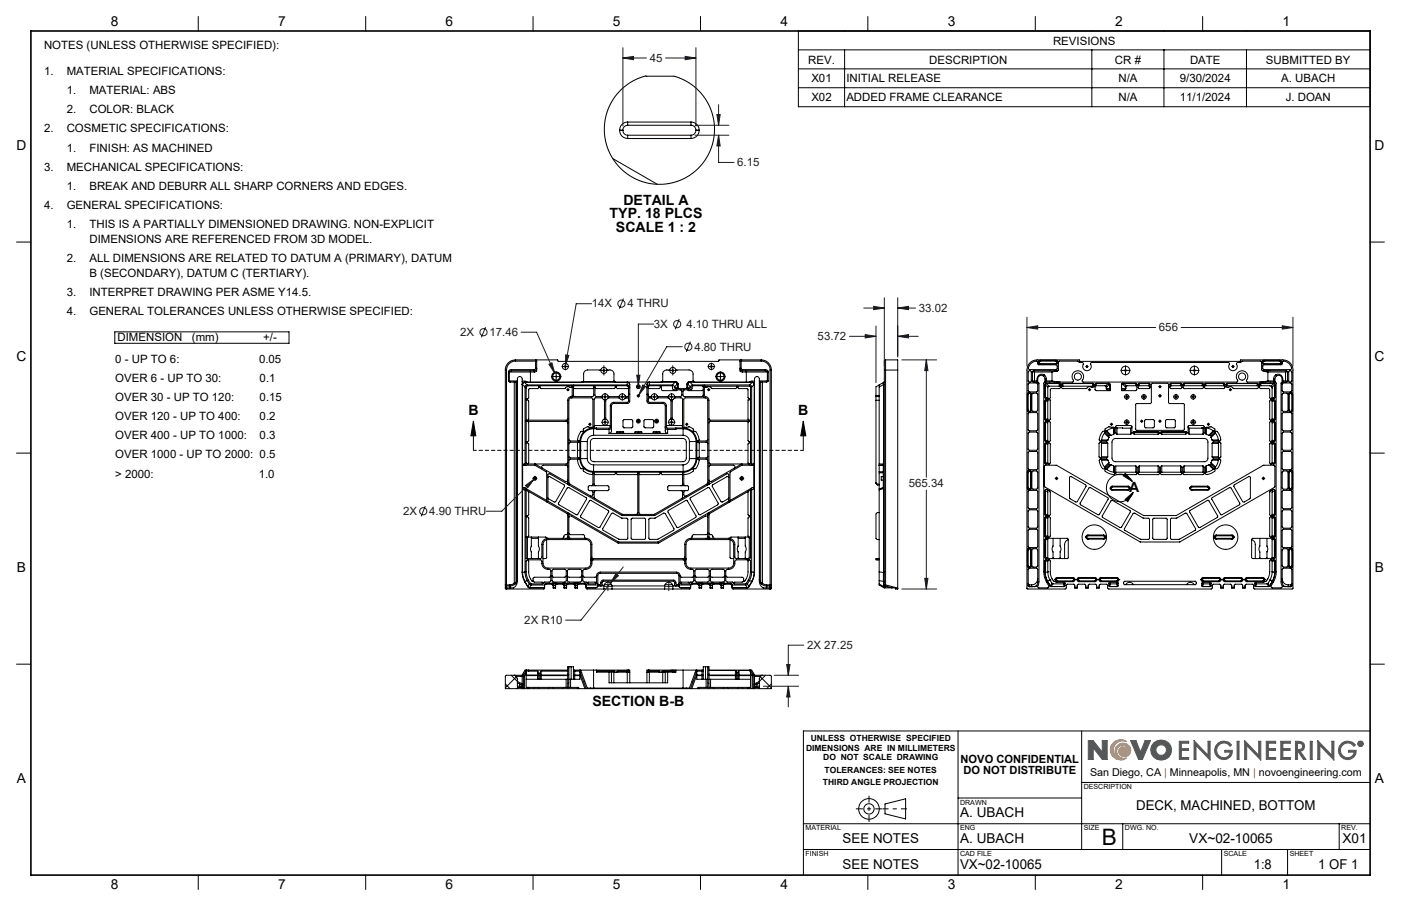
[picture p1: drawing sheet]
<svg xmlns="http://www.w3.org/2000/svg" width="432mm" height="279mm" viewBox="0 0 432 279" stroke-linecap="round" stroke-linejoin="round" font-family="sans-serif">
<defs><g id="words">
<text font-size="7" x="339.5" y="260.5">B</text>
<g font-size="4.4">
<text x="192.1" y="63.1">DETAIL A</text>
<text x="187.9" y="67.3">TYP. 18 PLCS</text>
<text x="189.8" y="71.4">SCALE 1 : 2</text>
<text x="144.4" y="127.9">B</text>
<text x="246" y="127.9">B</text>
<text x="348.1" y="151.6">A</text>
<text x="182.6" y="217.8">SECTION B-B</text>
</g>
<g font-size="4.2">
<text x="34.1" y="8.1">8</text>
<text x="85.7" y="8.1">7</text>
<text x="137.3" y="8.1">6</text>
<text x="188.9" y="8.1">5</text>
<text x="240.5" y="8.1">4</text>
<text x="292.1" y="8.1">3</text>
<text x="343.7" y="8.1">2</text>
<text x="395.3" y="8.1">1</text>
<text x="5.1" y="46.4">D</text>
<text x="423.7" y="46.4">D</text>
<text x="5.1" y="111.4">C</text>
<text x="423.7" y="111.4">C</text>
<text x="5.2" y="176.5">B</text>
<text x="423.8" y="176.5">B</text>
<text x="5.2" y="241.6">A</text>
<text x="423.8" y="241.6">A</text>
<text x="350.2" y="249.9">DECK, MACHINED, BOTTOM</text>
<text x="295.9" y="252">A. UBACH</text>
<text x="259.7" y="260">SEE NOTES</text>
<text x="295.9" y="260">A. UBACH</text>
<text x="366.5" y="260">VX~02-10065</text>
<text x="413.8" y="260">X01</text>
<text x="259.7" y="267.9">SEE NOTES</text>
<text x="295.9" y="267.9">VX~02-10065</text>
<text x="386.5" y="267.9">1:8</text>
<text x="406.3" y="267.9">1 OF 1</text>
<text x="34.1" y="274.2">8</text>
<text x="85.7" y="274.2">7</text>
<text x="137.3" y="274.2">6</text>
<text x="188.9" y="274.2">5</text>
<text x="240.5" y="274.2">4</text>
<text x="292.1" y="274.2">3</text>
<text x="343.7" y="274.2">2</text>
<text x="395.3" y="274.2">1</text>
</g>
<g font-size="3.5">
<text x="13.6" y="15.2">NOTES (UNLESS OTHERWISE SPECIFIED):</text>
<text x="324.6" y="13.8">REVISIONS</text>
<text x="13.6" y="23.1">1.</text>
<text x="20.6" y="23.1">MATERIAL SPECIFICATIONS:</text>
<text x="249.1" y="19.6">REV.</text>
<text x="286.4" y="19.6">DESCRIPTION</text>
<text x="343.6" y="19.6">CR #</text>
<text x="366.8" y="19.6">DATE</text>
<text x="390.2" y="19.6">SUBMITTED BY</text>
<text x="20.6" y="29">1.</text>
<text x="27.6" y="29">MATERIAL: ABS</text>
<text x="250.1" y="25.4">X01</text>
<text x="260.9" y="25.4">INITIAL RELEASE</text>
<text x="344.7" y="25.4">N/A</text>
<text x="363.6" y="25.4">9/30/2024</text>
<text x="394.9" y="25.4">A. UBACH</text>
<text x="20.6" y="34.9">2.</text>
<text x="27.6" y="34.9">COLOR: BLACK</text>
<text x="250.1" y="31.3">X02</text>
<text x="260.8" y="31.3">ADDED FRAME CLEARANCE</text>
<text x="344.7" y="31.3">N/A</text>
<text x="363.6" y="31.3">11/1/2024</text>
<text x="396.3" y="31.3">J. DOAN</text>
<text x="13.6" y="40.8">2.</text>
<text x="20.6" y="40.8">COSMETIC SPECIFICATIONS:</text>
<text x="20.6" y="46.7">1.</text>
<text x="27.6" y="46.7">FINISH: AS MACHINED</text>
<text x="13.6" y="52.6">3.</text>
<text x="20.6" y="52.6">MECHANICAL SPECIFICATIONS:</text>
<text x="20.6" y="58.6">1.</text>
<text x="27.6" y="58.6">BREAK AND DEBURR ALL SHARP CORNERS AND EDGES.</text>
<text x="13.6" y="64.5">4.</text>
<text x="20.6" y="64.5">GENERAL SPECIFICATIONS:</text>
<text x="20.6" y="70.4">1.</text>
<text x="27.6" y="70.4">THIS IS A PARTIALLY DIMENSIONED DRAWING. NON-EXPLICIT</text>
<text x="27.6" y="74.9">DIMENSIONS ARE REFERENCED FROM 3D MODEL.</text>
<text x="20.6" y="80.8">2.</text>
<text x="27.6" y="80.8">ALL DIMENSIONS ARE RELATED TO DATUM A (PRIMARY), DATUM</text>
<text x="27.6" y="85.3">B (SECONDARY), DATUM C (TERTIARY).</text>
<text x="20.6" y="91.2">3.</text>
<text x="27.6" y="91.2">INTERPRET DRAWING PER ASME Y14.5.</text>
<text x="20.6" y="97.2">4.</text>
<text x="27.6" y="97.2">GENERAL TOLERANCES UNLESS OTHERWISE SPECIFIED:</text>
<text x="36.2" y="105.1">DIMENSION</text>
<text x="59.2" y="105.1">(mm)</text>
<text x="81.1" y="105.1">+/-</text>
<text x="35.5" y="111.8">0 - UP TO 6:</text>
<text x="79.8" y="111.8">0.05</text>
<text x="35.5" y="117.7">OVER 6 - UP TO 30:</text>
<text x="80" y="117.7">0.1</text>
<text x="35.5" y="123.6">OVER 30 - UP TO 120:</text>
<text x="80" y="123.6">0.15</text>
<text x="35.5" y="129.5">OVER 120 - UP TO 400:</text>
<text x="80" y="129.5">0.2</text>
<text x="35.5" y="135.4">OVER 400 - UP TO 1000:</text>
<text x="80" y="135.4">0.3</text>
<text x="35.5" y="141.4">OVER 1000 - UP TO 2000: 0.5</text>
<text x="35.5" y="147.3">&gt; 2000:</text>
<text x="79.7" y="147.3">1.0</text>
<text x="296.1" y="235.2">NOVO CONFIDENTIAL</text>
<text x="296.9" y="238.7">DO NOT DISTRIBUTE</text>
</g>
<g font-size="3.5" fill="#191924">
<text x="200.2" y="19.1">45</text>
<text x="227.2" y="51.3">6.15</text>
<text x="182.4" y="94.8">14X</text>
<text x="193.4" y="94.8">4 THRU</text>
<text x="201.5" y="101.1">3X</text>
<text x="211.5" y="101.1">4.10 THRU ALL</text>
<text x="283.2" y="96.2">33.02</text>
<text x="141.8" y="103.6">2X</text>
<text x="150.9" y="103.6">17.46</text>
<text x="252" y="104.9">53.72</text>
<text x="357.2" y="102.2">656</text>
<text x="214" y="108.1">4.80 THRU</text>
<text x="280.1" y="150.3">565.34</text>
<text x="124.2" y="158.8">2X</text>
<text x="132.3" y="158.8">4.90 THRU</text>
<text x="161.6" y="192.4">2X R10</text>
<text x="248.7" y="200.1">2X 27.25</text>
</g>
<text font-size="3.3" x="336" y="239.4">San Diego, CA | Minneapolis, MN | novoengineering.com</text>
<g font-size="2.6">
<text x="248.4" y="231.5">DIMENSIONS ARE IN MILLIMETERS</text>
<text x="249.9" y="228.6">UNLESS OTHERWISE SPECIFIED</text>
<text x="253.7" y="234.4">DO NOT SCALE DRAWING</text>
<text x="254.2" y="238.5">TOLERANCES: SEE NOTES</text>
<text x="253.7" y="242.1">THIRD ANGLE PROJECTION</text>
</g>
<g font-size="2.2">
<text x="334" y="243.4">DESCRIPTION</text>
<text x="295.9" y="248.2">DRAWN</text>
<text x="248.3" y="256.1">MATERIAL</text>
<text x="295.9" y="256.1">ENG</text>
<text x="334" y="256.1">SIZE</text>
<text x="346.7" y="256.1">DWG. NO.</text>
<text x="413.4" y="256.1">REV.</text>
<text x="248.3" y="264">FINISH</text>
<text x="295.9" y="264">CAD FILE</text>
<text x="377.2" y="264">SCALE</text>
<text x="397.5" y="264">SHEET</text>
</g>
</g></defs>
<g fill="none" stroke="#000" stroke-width=".31">
<path d="M61.1 5.1v4.5M112.7 5.1v4.5M164.3 5.1v4.5M215.9 5.1v4.5M267.5 5.1v4.5M319.1 5.1v4.5M370.7 5.1v4.5M193.5 37.6a2.41 2.41 0 0 0-2.5 2.5M193.5 38.6a1.45 1.45 0 0 0-1.5 1.5M193.5 37.6v1M193.5 37.6h19.5M193.5 38.6h19.5"/>
<path d="M213 37.6a2.47 2.47 0 0 1 2.5 2.5M213 38.6a1.51 1.51 0 0 1 1.5 1.5M213 37.6v1M188.8 48.9l13.8 7.9M191 40.2a2.47 2.47 0 0 0 2.5 2.5M191 40.1v.1M191 40.2h1M191 40.1h1M192 40.2a1.45 1.45 0 0 0 1.5 1.5M192 40.1v.1M193.5 41.7v1M193.5 42.7h19.5"/>
<path d="M193.5 41.7h19.5M213 41.7v1M214.5 40.2a1.51 1.51 0 0 1-1.5 1.5M214.5 40.1v.1M214.5 40.2h1M214.5 40.1h1M215.5 40.2a2.53 2.53 0 0 1-2.5 2.5M215.5 40.1v.1M5.1 74.6h4.4M422.3 74.6h4.4M155.8 114.1h.3M155.8 114.1v67.4"/>
<path d="M156.1 114.1v66.3M156.7 117.5l.5 .3M156.7 114.7h.3M156.7 117.5h.3M156.7 114.7v2.8M157 117.5l.2 .3M157 117.5h2.5M157 114.7h6.5M157 114.7v2.8M157.2 117.8h1.3M157.7 114l-.7 .2-.3 .5M157.7 114.3l-.7 .4"/>
<path d="M157.7 114v.3M157.7 114.3h7M157.7 114h7M158.5 117.8h.5M158.5 117.8v62M158.9 111a3.1 3.1 0 0 0-3.1 3.1M158.9 111v.4M158.9 111.4a2.77 2.77 0 0 0-2.8 2.7M158.9 111h13l.2 .4h49.3l.2-.4h13M158.9 111.4h6.2M159 117.8h.4M159 117.8v61.8"/>
<path d="M159.4 117.8l.1 61.4a1.77 1.77 0 0 1-2.3 2.1M159.4 117.8h.1M159.5 117.5v.3M159.5 117.5v-.6a.74 .74 0 0 1 .7-.8 .74 .74 0 0 1 .7 .8v.8M160.9 118.6h.1M160.9 117.7l1-.2 .6 .3M160.9 117.7v.9M160.9 118.6v57.8M161 118.6l.8 .7M161 118.6v57.8M161.7 117.9l-.7 .7M161.7 117.8l-.6 .3-.2 .5"/>
<path d="M161.7 117.8v.1M161.7 117.8h17.7M161.7 117.9l.8 .8M161.7 117.9h17.7M161.8 119.3v23.8M162.5 118.7h13.9v3.4l-.4 .2M162.5 118.7l-.5 .2-.2 .4M163.5 114.3v.4M163.5 114.7v3.1M163.5 114.7h1.2M164.7 114v.3M164.7 114.3v.4"/>
<path d="M165.1 113.6l-.4 .4M165.1 111.4v-.4l.3 .4M165.1 113.6h.3M165.1 111.4h.3M165.1 111.4v2.2M165.4 113.6l-.1 .4-.6 .3M165.4 113.6a.74 .74 0 0 1 0 .8 .74 .74 0 0 1-.7 .3M165.4 111.4v2.2M166.1 119v.5l-.3 .3h-2.6l-.3 .3v2.6l-.7 .3M166.4 119v.5l.3 .3h7.3a1.55 1.55 0 0 1 2-.3l.4-.3M176.4 119.3l-.4-.3h-13.1l-.6 .3-.1 23.5 .4 .3M176.4 119.3h.3"/>
<path d="M176.7 119.3l.3-.3h16.3l.3 .1v4.8l-.3 .2h-4.1a1.08 1.08 0 0 0-1.1 1.1l-.1 6.7-.2 .1h-4M176.7 119.5l.4 .3h5.6l.3-.3M179.4 117.8v.1M179.6 117.8h9.9M179.6 117.8l-.2 .1M179.7 117.8h-.3M179.7 117.8h-.1M179.7 117.7v.1M179.7 117.7h9.7M183 119v2.9l-.2 .3-5.7 .1-.4-.5M183.4 119v3.1l.4 .2h1.5l.3-.3M185.2 114.1h-4.1a1.26 1.26 0 0 0-1.2 1.3l-.2 2.3"/>
<path d="M185.2 114.1a.95 .95 0 0 0 .9 1.1 .95 .95 0 0 0 .9-1.1M185.2 114.1a.95 .95 0 0 1 .9-.8 .95 .95 0 0 1 .9 .8M187 114.1h1a1.26 1.26 0 0 1 1.2 1.3l.2 2.3M189.4 117.7v.1M189.4 117.8h.1M189.4 117.8h.3M189.5 117.8l.2 .1M189.6 119v.5l-.3 .3h-5.6l-.3-.3M189.7 117.8v.1M189.7 117.8h14M189.7 117.9h3.6M190 119v.6l.3 .2h3.1l.3-.3"/>
<path d="M193.3 118.7h-16.6v3.4l-.7 .6M193.3 118.7l.6 .3 .2 .6M193.3 117.9l.4 .1 .4 .6M193.3 117.9v.8M194.1 118.6l-.1 5.5-.5 .3h-4.3l-.7 .5v8.1l-.4 .5-.4 .2M199.4 118.6v5.1l.2 .5 .4 .2h4.3l.7 .5v8.1l.4 .5 .4 .2M200.1 118.7a.79 .79 0 0 0-.7 .9M200.1 117.9l-.5 .2-.2 .5M200.1 117.9h3.6M200.1 118.7h7.1M200.1 117.9v.8M203.5 119v.5l-.3 .3h-3.1l-.3-.2"/>
<path d="M203.7 117.8v.1M203.9 119v1.2l.2 .2 4.5 .1v-.3M203.9 117.8h4.2M203.9 117.8l-.2 .1M204 117.8h-.3M204 117.8h-.1M204.1 117.7l-.1 .1M204.1 117.7h4.3l.6 .6M206.4 114.1h-.9a1.26 1.26 0 0 0-1.2 1.3l-.2 2.3M206.4 114.1a.93 .93 0 0 0 1 1.1 .93 .93 0 0 0 .9-1.1M206.4 114.1a.93 .93 0 0 1 1-.8 .93 .93 0 0 1 .9 .8M207.2 118.7l.4 .2 .3 .4"/>
<path d="M207.9 119.5l.3 .3h4.3l.4-.3M207.9 119.5h1M207.9 119.3v.2M208.1 117.8l.6 .7M208.1 117.8l.5 .1 .1 .6M208.1 117.8l-.9 .9M208.3 114.1h4.1a1.26 1.26 0 0 1 1.2 1.3l.2 2.3M208.7 118.5l-.8 .8M208.7 118.5h.2M208.9 119.5l.3 .3M208.9 119.5h.1M208.9 118.5v1"/>
<path d="M209 118.3l-.1 .2M209 118.3v1.2M209 119.5l.3 .3M211.7 119.5l-.4 .3M211.7 119.5h.1M211.7 118.5h.1M211.7 118.5v1M211.8 119.5l-.3 .3M211.8 119.5h1.1M211.8 118.5h.1M211.8 118.5v1M211.9 118.5l1 .8"/>
<path d="M212.5 117.7l-.5 .2-.2 .6M212.5 117.7l-.6 .2-.2 .6M212.5 117.7h1.3M212.6 117.8l-.7 .7M212.6 117.8l-.4 .1-.3 .6M212.6 117.8h1.3M212.6 117.8l.9 .9M212.9 119.3v.2M213.5 118.7h3.2v3.4l.8 .6M213.5 118.7l-.4 .2-.2 .4M213.8 117.7v.1M213.8 117.8h.1"/>
<path d="M213.8 117.8h.3M213.9 117.8l.2 .1M214.1 117.8v.1M214.1 117.8h17.7M214.1 117.9h17.7M216.7 119.3l-.3-.3h-2.8l-.3 .3v.7l-.4 .2h-5.2l-.4-.2v-.8l-.4-.2h-6.7l-.3 .1-.1 4.8 .3 .2h4.2a1.09 1.09 0 0 1 1.1 1.1v6.5l.3 .3h2.6M217.1 119.5l.2-.4 13.9 .1 .1 23.5-.4 .4M227 119.1l-.2 .7h-7.3a1.55 1.55 0 0 0-2-.3l-.8-.2M227.4 119.1l.3 .7 2.7 .1 .2 2.8 .7 .3M228.1 113.6l.1 .4 .6 .3M228.1 113.6h.3M228.1 111.4h.3"/>
<path d="M228.1 111.4l.3-.4v.4M228.1 113.6a.74 .74 0 0 0 0 .8 .74 .74 0 0 0 .7 .3M228.1 111.4v2.2M228.4 113.6l.4 .4M228.4 111.4h6.2M228.4 111.4v2.2M228.8 114v.3M228.8 114.3v.4M228.8 114.3h7M228.8 114h7M228.8 114.7h1.2M230 114.3v.4"/>
<path d="M230 114.7h6.5M230 114.7v3.1M231 118.7h-13.9v3.3l.3 .3a1.11 1.11 0 0 1 1.1 1.1v25.9M231 118.7l.5 .2 .2 .4M231.7 119.3v23.8M231.8 117.9l.6 .7M231.8 117.8l.5 .3 .3 .5M231.8 117.8v.1M231.8 117.9l-.8 .8M232.4 118.6h.2M232.4 118.6l-.7 .7M232.4 118.6v57.8"/>
<path d="M232.6 117.7a1.29 1.29 0 0 0-1.6 .1M232.6 117.7v.9M232.6 118.6v57.8M234 117.5v.3M234 117.5h2.5M234 117.5v-.6a.74 .74 0 0 0-.7-.8 .74 .74 0 0 0-.7 .8v.8M234 117.8v61.4a1.77 1.77 0 0 0 2.3 2.1M234 117.8h.1M234.1 117.8h.4M234.1 117.8v60.8M234.5 117.8h.5M234.5 117.8v61.8"/>
<path d="M234.6 111.4a2.71 2.71 0 0 1 2.7 2.7M234.6 111v.4M234.6 111a3.1 3.1 0 0 1 3.1 3.1M235 117.8h1.3M235 117.8v62M235.8 114l.7 .2 .3 .5M235.8 114v.3M235.8 114.3l.7 .4M236.5 117.5l-.2 .3M236.5 114.7h.3M236.5 117.5h.3M236.5 114.7v2.8"/>
<path d="M236.8 117.5l-.5 .3M236.8 114.7v2.8M237.3 114.1h.4M237.3 114.1v66.3M237.7 114.1v67.4M271 118.7v.6M271 119.3v23.8M271 118.7l-1 .6v2.7M272.3 117.9v.7M272.3 118.6h.3M272.3 118.6v57.8M272.3 118.6l-1.3 .7"/>
<path d="M272.3 117.9l-1.3 .8M272.5 117.8l-.2 .1M272.6 114.1h.3M272.6 117.9h-.3M272.6 117.8h-.1M272.6 114.1v66.3M272.9 111v3.1M272.9 111h3.8v3.1M272.9 111l-.3 .4v2.7M272.9 114.1v66.3M272.9 114.1h3.8M276.7 114.1v67.3"/>
<path d="M317 114.4l.5-.1 .4 .4v2.8l-.3 .3-.7-.2zM317 118.1h2.6l.2 .3-.1 2.4h-2.7zM317.6 112.3a1.84 1.84 0 0 1 2.2-.8v.7l.3 .3h5.4l.3 .3v.9l-.4 .3-8.3-.1a.88 .88 0 0 1 .3-1.3zM318.2 117.5l.4 .3M318.2 114.7h.6M318.2 117.5h.6M318.2 114.7v2.8M318.6 117.8h1.2l.4 .3v61.3l-.4 1.5 .4 .4h2.7l.4-.4-1.4-2.9-.2-1.6v-58.2l.4-.4M318.6 114.3h7.2M318.6 114.3l-.4 .4M318.6 114.3l.2 .4M318.8 114.7h5.4"/>
<path d="M318.8 117.5h.9M318.8 117.5l-.2 .3M318.8 114.7v2.8M319.7 116.9h.1M319.7 117.5l-.2 .3 .3-.3M319.7 117.5h.1M319.7 116.9v.6M319.8 116.9v.6M319.9 111.8l.1 .3 .6 .3M319.9 111.7v.1M319.9 111.7h.3M320.2 111.8l.4 .3"/>
<path d="M320.2 111.7v.1M320.6 111.1l-.4 .1-.3 .5M320.6 111.4l-.4 .3M320.6 111.4h4.8M320.6 112.4h4.8M320.6 111.1h4.8M320.6 112.1h4.8M320.6 111.1v.3M320.6 112.1v.3M321.5 115.9l.4 .4 .2 .6M321.5 115.9a1.16 1.16 0 0 0-1.7 1M321.8 115.6a1.44 1.44 0 0 0-2.1 1.3"/>
<path d="M321.8 115.6l-.3 .3M321.8 115.6l.5 .5 .2 .8M321.9 117.9h.1M322.1 117.8h8.5a.46 .46 0 0 0 .1-.8 1.8 1.8 0 0 1 .5-2.3 1.8 1.8 0 0 1 2.4 .3 1.8 1.8 0 0 1-.1 2.4l.3 .4h47.4a.46 .46 0 0 0 .1-.8 1.8 1.8 0 0 1 .6-2.3 1.8 1.8 0 0 1 2.4 .3 1.8 1.8 0 0 1-.2 2.4l.3 .4h8.5M322.1 117.8l-.1 .1M322.1 116.9h.4M322.1 116.9l.2 .9M322.1 118.6h.1M322.1 118.6v4M322.1 118.6l.8 .8M322.5 118.2l-.4 .4M322.5 117.5l-.3 .3"/>
<path d="M322.5 117.5h1.7M322.5 118.2v.1M322.5 118.3l-.4 .3M322.5 118.2h4M322.5 116.9v.6M322.5 118.3h4M322.5 118.3l.8 .8M322.9 119.4v3.2M323.3 119.1l-.4 .3M323.3 119.1h3.2M324.2 117.5l2.6 .3M324.2 114.7v2.8"/>
<path d="M325.4 111.1l.5 .2 .2 .4M325.4 111.4l.4 .3M325.4 111.1v.3M325.4 112.1v.3M325.8 114.4l-1.6 .3M325.8 114.3l.4-.3v-2.4l.3-.2h5.7l.5 .4h.9l.3 .3a1.4 1.4 0 0 0 .2 1.9 1.4 1.4 0 0 0 1.9 0 1.4 1.4 0 0 0 .1-1.9l.4-.3h42l.4 .3a1.39 1.39 0 0 0 .2 1.9 1.39 1.39 0 0 0 1.9 0 1.39 1.39 0 0 0 .1-1.9l.4-.3h.8l.6-.4h5.6l.3 .3v2.4l.4 .2M325.8 114.3v.1M325.8 111.8l-.4 .3M325.8 111.7v.1M325.8 111.7h.3M326.1 111.8l-.1 .3-.6 .3M326.1 111.7v.1"/>
<path d="M326.2 113.9l-.4 .5M326.5 118.2l.3 .4M326.5 118.2v.1M326.5 118.3l.3 .3M326.5 119.1h.3M326.5 118.3v.8M326.8 118.6v1l-.3 .2-2.7 .1-.1 2.8-.2 .2-1 .1M327.2 118.6v.9l.3 .3h7.3a1.55 1.55 0 0 1 2-.3l.3-.3v-.6M327.2 119.1h.4M327.6 118.2l-.4 .4M327.6 118.3l-.4 .3M327.6 118.2v.1"/>
<path d="M327.6 118.2h9.2M327.6 118.3h9.2M327.6 118.3v.8M327.6 119.1h9.2M336.8 118.2l.3 .4M336.8 118.2v.1M336.8 118.3l.3 .3M336.8 119.1l.3 .2M336.8 118.3v.8M337.5 118.6v1.6l.4 .3h4.3v-1.9M337.9 118.2l-.4 .4M337.9 118.3l-.4 .3"/>
<path d="M337.9 118.2v.1M337.9 119l-.4 .3M337.9 119h2.9M337.9 118.2h3.9M337.9 118.3v.7M337.9 118.3h3.6M340.5 119l.5 .3M340.8 119l.3 .3M341 119.8l.2 .4h1M341 119.8h1.1M341 119.3h.1M341 119.3v.5"/>
<path d="M341.5 118.3l.3 .3M341.5 118.3l-.7 .7M341.8 118.2l.4 .4M341.8 118.2l.3 .4M341.8 118.6h.3M341.8 118.6l-.7 .7M342.1 118.6h.1M342.1 119.8h.1M342.1 119.8l.1 .3M342.1 118.6v1.2M345.7 119.8h.1M345.7 118.6h.1"/>
<path d="M345.7 118.6v1.9l4.5-.1 .2-.2v-1.6M345.7 119.8v.3M345.7 119.8h1.3M345.7 118.6h.4M346 118.2l-.3 .4M346 118.2h4M346.1 118.6l.8 .7M346.4 118.3l-.3 .3M346.4 118.3h3.6M346.4 118.3l.7 .7M346.9 119.3h.1M347 119.8l-.3 .4h-1"/>
<path d="M347 119.3v.5M347.1 119l-.2 .3M347.1 119h2.9M347.4 119l-.4 .3M350 118.2l.4 .4M350 118.3l.4 .3M350 119h.4M350 118.2v.1M350 118.3v.7M350.8 118.6v.9l.2 .3h3.2l.3-.3M350.8 119h.3M351.1 118.2l-.3 .4"/>
<path d="M351.1 118.3l-.3 .3M351.1 118.2v.1M351.1 119h3M351.1 118.2h3M351.1 118.3v.7M351.1 118.3h3M354.1 118.2l.4 .4M354.1 119l.4 .5M354.1 118.3l.4 .3M354.1 118.2v.1M354.1 118.3v.7M354.5 118.6v.9"/>
<path d="M355 118.3h5l.2 6 .3 .2 4.4 .1v8l-14.6 .1-.2-.2-.1-7.8 .2-.2h4.3l.3-.2zM360.5 118.6v.9l.4 .3h3.1l.2-.2 .1-1M360.9 118.2l-.4 .4M360.9 119l-.4 .5M360.9 118.3l-.4 .3M360.9 118.2v.1M360.9 118.2h3M360.9 118.3v.7M360.9 118.3h3M363.9 118.2l.4 .4M363.9 118.3l.4 .3M363.9 119h.4"/>
<path d="M363.9 118.2v.1M363.9 119h-3M363.9 118.3v.7M364.6 118.6v.9l.3 .3h5.7l.3-.3v-.9M364.6 119h.4M365 118.2l-.4 .4M365 118.2v.1M365 118.3l-.4 .3M365 118.2h5.5M365 118.3v.7M365 118.3h5.5M365 119h5.5"/>
<path d="M370.5 118.2l.4 .4M370.5 118.2v.1M370.5 118.3l.4 .3M370.5 119h.4M370.5 118.3v.7M371.3 118.6v.9l.2 .3h5.7l.3-.3v-.9M371.3 119h.4M371.7 118.2l-.4 .4M371.7 118.2v.1M371.7 118.3l-.4 .3M371.7 118.2h5.4M371.7 118.3h5.4"/>
<path d="M371.7 118.3v.7M371.7 119h5.4M377.1 118.2l.4 .4M377.1 118.2v.1M377.1 118.3l.4 .3M377.1 119l.4 .3M377.1 118.3v.7M377.9 118.6v.6l.3 .3a1.62 1.62 0 0 1 1.9 .3h7.4l.3-.2v-1M378.2 118.2l-.3 .4M378.2 118.3l-.3 .3M378.2 118.2v.1M378.2 119l-.3 .2"/>
<path d="M378.2 118.2h9.3M378.2 118.3h9.3M378.2 118.3v.7M378.2 119h9.3M387.5 118.2l.3 .4M387.5 118.3l.3 .3M387.5 119h.3M387.5 118.2v.1M387.5 118.3v.7M388.2 118.6v.9l.3 .3h2.5l.3 .3 .2 2.8 1.1 .1 .3-.4M388.2 119h.4M388.6 118.2l-.4 .4"/>
<path d="M388.6 118.2v.1M388.6 118.3l-.4 .3M388.6 119l3.2 .1M388.6 118.2h4M388.6 118.3h4M388.6 118.3v.7M388.9 111.8l.2 .4 .5 .2M388.9 111.7v.1M388.9 111.7h.3M389.2 114.3h1.6M389.2 114.3l1.6 .4M389.2 111.8l.4 .3"/>
<path d="M389.2 111.7v.1M389.4 112.6l5.5-.1 .3-.2v-.7a2.24 2.24 0 0 1 2.8 2.2l-.3 .2h-8.1l-.4-.4zM389.6 111.1l-.5 .2-.2 .4M389.6 111.4l-.4 .3M389.6 111.4h4.8M389.6 112.4h4.8M389.6 111.1h4.8M389.6 112.1h4.8M389.6 111.1v.3M389.6 112.1v.3M390.8 114.7h5.4M390.8 114.3v.4"/>
<path d="M390.8 117.5l-2.6 .3M390.8 117.5h1.7M390.8 114.3h5.7M390.8 114.7v2.8M391.8 119.1l.2 .4M392 119.5l.1 3.1M392.5 117.5l.3 .3M392.5 116.9h.4M392.5 116.9v.6M392.6 118.2l.3 .4M392.6 118.2v.1M392.6 118.3l.3 .3"/>
<path d="M392.6 118.3l-.8 .8M392.9 118.6h.1M392.9 118.6v4M392.9 118.6l-.9 .9M392.9 117.8l.4 .3v58.7l-.4 2-1.2 2 .4 .5h2.7l.4-.3-.4-1.6v-61.3l.4-.3h1.3M392.9 117.8h.1M392.9 117.8l.2 .1M392.9 116.9l-.2 .9M393.2 115.6a1.44 1.44 0 0 1 2.2 1.3M393.2 115.6l.3 .3M393.2 115.6l-.5 .5-.2 .8M393.5 115.9l-.6 1"/>
<path d="M393.5 115.9a1.14 1.14 0 0 1 1.7 1M394.4 111.1l.5 .2 .2 .4M394.4 111.4l.4 .3M394.4 111.1v.3M394.4 112.1v.3M394.8 111.8l-.4 .3M394.8 111.7v.1M394.8 111.7h.3M395.1 111.8l-.2 .4-.5 .2M395.1 111.7v.1M395.2 116.9h.2M395.2 117.5l.4 .3-.2-.3"/>
<path d="M395.2 117.5h.2M395.2 116.9v.6M395.4 118.1h2.6l.1 .3-.1 2.4h-2.7l-.1-2.4zM395.4 117.5h.8M395.4 116.9v.6M396.2 117.5l.3 .3M396.2 114.7h.6M396.2 117.5h.6M396.2 114.7v2.8M396.5 114.3l-.3 .4M396.5 114.3l.3 .4M396.8 117.5l-.3 .3"/>
<path d="M396.8 114.7v2.8M397.3 114.4l.5-.1 .3 .4v2.8l-.2 .3h-.5l-.2-.3zM5.1 139.7h4.4M162.2 130h12.4l.4 .5M162.2 123.3l.6 .1 .1 .3v5.5l-.3 .4M162.2 136.6h.4l.3 .3v5.8l-.3 .4M162.6 130l.3 .4v5.4l-.2 .4h-.5M175 129.1l-.4 .5h-12.4M175.3 135.5l.5 .5h2.9M176 122.3a1.09 1.09 0 0 0-1 1.1v25.9M176 122.3h.1M176 122.7l-.5 .2-.2 .5v26.1"/>
<path d="M176.1 122.7h6.3l.3 .2v9.1M178.4 136.4l-.4 .3v4.2l.4 .3M178.7 136.4h-2.9l-.5 .5M179 136.2v5.2M179 136.2h2M179.8 133.3l-.4-.3a.92 .92 0 0 0-.9 1l-.1 .3a1.39 1.39 0 0 0-.2 1.6l.2 .1M181 136.2v5.2M182.3 135.5l.6-.3h27.5a1.09 1.09 0 0 1 1.1 1.1v5a1.09 1.09 0 0 1-1.1 1.1h-27.3a1.09 1.09 0 0 1-1.1-1.1v-5zM182.7 132l-.2-.2-1-.1a1.36 1.36 0 0 0-1.7 1l.3 .4M183 132.2a4 4 0 0 0-4 4M183 134.2a1.93 1.93 0 0 0-2 2M183 132.2h.8"/>
<path d="M183 132.2v2M183 134.2h27.5M183.1 131.6l.2-.4h4.6l.2 .4M185.6 122.7h-2.1l-.4 .4v8.9M186.1 123.2l.2 .3v5.5l-.2 .4M186.9 123.2l-.2 .3v5.5l.2 .4M187.3 122.9l.3-.2h3.1l.3 .2M187.4 122l.3 .3h2.9l.4-.3M187.7 132.4h-3.9v-.4a4.4 4.4 0 0 0-5.1 4.2v5.2a4.2 4.2 0 0 0 4.3 4.2h27.5a4.3 4.3 0 0 0 4.3-4.2v-5.2a4.2 4.2 0 0 0-4.3-4.2h-2.2v.4h-2.5M187.7 132.4v1.3M187.7 133.7h18.1M188.5 131.7a.73 .73 0 0 1-.8 .7"/>
<path d="M190 133.2l2.1-.1 .1 .3-2.1 .1zM192.1 129.5h2.8v2.3l-2.7 .1zM192.6 122.9a.65 .65 0 0 1 1.1 .3M193.7 121.8a.57 .57 0 0 1-.4 .5 .57 .57 0 0 1-.6-.3M193.7 121.6h.4M195.7 133.1h2l.2 .2-.1 .2h-2.1zM198.6 129.5h2.8v2.3h-2.8zM199.4 121.6h.4M199.8 121.8a.55 .55 0 0 0 .4 .5 .55 .55 0 0 0 .6-.3M200.9 122.9a.65 .65 0 0 0-1.1 .3M201.3 133.2l2-.1 .2 .3-2.1 .1zM202.5 122.9l.2-.2h3.2l.3 .2"/>
<path d="M202.5 122l.3 .3h3l.3-.3M205 131.7a.73 .73 0 0 0 .8 .7M205.4 131.6l.2-.4h4.5l.3 .4M205.8 132.4v1.3M206.6 123.2l.2 .3v5.5l-.2 .4M207.4 123.2l-.2 .3v5.5l.2 .4M207.8 122.9l.3-.2h1.9l.4 .4v8.9M208.3 132.2h2.2M209.6 120.2l.5 .4-.1 1.5-.3 .2h-1.8M210.5 132.2a4 4 0 0 1 4 4M210.5 134.2a1.93 1.93 0 0 1 2 2M210.5 132.2v2"/>
<path d="M211 120.2l-.5 .4v1.3l.4 .4h5.4l.4-.5M212.5 136.2v5.2M212.5 136.2h2M213.6 133.3l.5-.3a.92 .92 0 0 1 .9 1l.1 .3a1.39 1.39 0 0 1 .2 1.6l-.2 .1M214.5 136.2v5.2M214.8 136.4h2.9l.4 .5M215.1 136.4l.4 .3v4.2l-.4 .3M216.7 120.1l-.3 .4h-4.3v-.3M217.4 122.7h-6.3l-.3 .2-.1 9.1 .3-.2h.8a1.14 1.14 0 0 1 1.7 .4l.2 .4-.3 .5M217.5 122.7l.6 .6v26.2M218.1 135.5l-.4 .5h-2.9M218.5 129.1l.4 .5h12.4"/>
<path d="M230.9 130l-.4 .4v5.4l.1 .3 .7 .1M231.3 130h-12.4l-.4 .5M231.3 123.3h-.8v5.9l.4 .4M231.3 136.6h-.4l-.4 .3v5.8l.4 .4M270 122.3v1.1M270 122v.3M270 123.4v25.7l.4 .4M270 123.4h1M270 122.3h1M270 122h1M316.7 126.5l.2 .5 .4 .1M316.7 121.6v4.9"/>
<path d="M316.7 121.6h.2M316.7 126.5h.2M316.9 133.5l.3-.3h2.3l.3 .3v5.1l-.1 .2-2.8-.1zM316.9 126.5l.4 .4M316.9 121.6v4.9M317 139.3l2.5-.1 .3 .3v5.1l-.2 .3h-2.5l-.2-.3zM317 127.4l2.5-.2 .3 .3v5.1l-.3 .3h-2.3l-.3-.3zM317.3 121l-.6 .2v.4M317.3 121.2l-.4 .4M317.3 126.9h.1M317.3 121.2h.1M317.3 127.1h.1"/>
<path d="M317.3 121h.1M317.3 121v.2M317.3 126.9v.2M317.3 121l.3 .1 .3 .5M317.3 121.2l.3 .4M317.6 126.5l-.3 .4M317.6 121.6h.3M317.6 126.5h.3M317.6 121.6v4.9M317.9 126.5l-.3 .5-.3 .1M317.9 121.6v4.9M318.1 121.4l1.4-.2 .3 .3v5.1l-.3 .3h-1.2l-.3-.3z"/>
<path d="M322.1 135.8l.4 .4M322.1 122.6l.4 .4M322.1 129.2l.4 .4M322.1 122.6h.1M322.1 129.2h.1M322.1 123.7h.1M322.1 135.8h.1M322.1 130.4h.1M322.1 136.9h.1M322.1 123.7v5.5M322.1 130.4v5.4M322.1 136.9v5.8"/>
<path d="M322.1 122.6h.8M322.1 135.8h.8M322.1 123.7h.8M322.1 129.2h.8M322.1 130.4h.8M322.1 136.9h.8M322.5 130l-.4 .4M322.5 130h.9l.3 .3v5.6l-.3 .3h-.9M322.5 123.3l-.4 .4M322.5 123.3h1.2v6l-.2 .3h-1M322.5 136.6l-.4 .3M322.5 136.6h.9l.3 .3v5.9l-.4 .3"/>
<path d="M322.9 122.6v.4M322.9 135.8v.4M322.9 123.3v.4M322.9 129.2v.4M322.9 130v.4M322.9 136.6v.3M322.9 123.7v5.5M322.9 130.4v5.4M322.9 136.9v5.8M339.5 136.4v.3M339.5 136.7h1.9M339.5 136.7v4.2"/>
<path d="M339.5 135.7v.3M339.5 135.7h2M340.4 133.6l1.4 1.3M340.4 133.6l-.9 2.1M340.6 133.3l-.2 .3M341.1 132.9l-.2 .2M341.1 132.9l1.4 1.4M341.4 136.7l-.2-.3h-2.2l-.3 .3 .1 4.4 2.4 .1 .2-.3M341.4 136.7v4.2M341.8 134.9l-.1-.4-1.6-1.5a.92 .92 0 0 0-.8 1l-.2 .3a1.39 1.39 0 0 0-.2 1.6l2.2 .1 .4-.3M341.8 134.9l-.3 .8M343.1 135.5l.5-.3h27.6a1.09 1.09 0 0 1 1.1 1.1v5a1.09 1.09 0 0 1-1.1 1.1h-27.3a1.15 1.15 0 0 1-1.2-1.1v-5z"/>
<path d="M343.2 132v1.9M343.2 132l-2.1 .9M343.2 133.9l.3-.2v-1.7l-.2-.2h-.9a1.37 1.37 0 0 0-1.8 1l1.4 1.4 .5 .1M343.2 133.9l-.7 .4M343.5 132h-.3M343.9 132h.4M344.3 133.9l-.4-.3v-2.1l.2-.3 4.6 .1 .2 .2v2.1l-.4 .3M344.3 133.9h4.2M344.3 132v1.9M344.3 132h4.2M348.5 132v1.9M348.9 131.7l-.4 .3"/>
<path d="M349.2 133.5l.4 .4M349.2 133.5l.4-.4h7.3l.4 .4M349.2 133.5h.1M349.3 133.2l.3 .2M349.6 133.9h7.3M349.6 133.4v.5M349.6 133.4h7.3M352.9 129.5h2.8v2.3h-2.8zM356.9 133.4v.5M357.3 133.2l-.4 .2M357.3 133.5l-.4 .4M357.3 133.5h.1"/>
<path d="M357.7 133.5l.4-.4h7.3l.4 .4M357.7 133.5l.4 .4M357.7 133.5h.1M357.8 133.2l.3 .2M358.1 133.9h7.3M358.1 133.4h7.3M358.1 133.4v.5M359.3 129.5h2.8l.1 2.2-.3 .2-2.6-.1zM365.4 133.4v.5M365.7 133.2l-.3 .2M365.8 133.5l-.4 .4M365.8 133.5h.1"/>
<path d="M366.2 131.7l.3 .3M366.5 133.9l-.3-.2v-2.3l.2-.2h4.5l.2 .3v2.1l-.3 .3M366.5 133.9h4.3M366.5 132v1.9M370.8 132h.3M370.8 132h-4.3M370.8 132v1.9M371.5 132h.3M371.8 133.9l-.3-.3v-1.5l.3-.3 .9-.1a1.36 1.36 0 0 1 1.8 1l-1.5 1.5-.5 .1M371.8 133.9l.7 .4M371.8 132v1.9M371.8 132l1.4 .4 .7 .5"/>
<path d="M373.2 134.9l.1-.4 1.6-1.5a.97 .97 0 0 1 .9 1l.3 .9a.67 .67 0 0 1-.1 1.1h-2.1l-.3-.3M373.2 134.9l.4 .8M373.6 135.7h1.9M373.6 136.7l.3-.3h2.2l.2 .3-.1 4.4-2.4 .1-.2-.3M373.6 136.7v4.2M373.6 136.7h1.9M373.9 132.9l-1.4 1.4M373.9 132.9l.3 .2M374.4 133.3l.2 .3M374.6 133.6l-1.4 1.3M374.6 133.6l.7 1.2 .2 .9M375.5 135.7v.3"/>
<path d="M375.5 136.4v.3M375.5 136.7v4.2M392.1 129.2v.4M392.1 130v.4M392.1 123.3v.4M392.1 135.8v.4M392.1 136.6v.3M392.1 122.6v.4M392.1 123.7v5.5M392.1 130.4v5.4M392.1 136.9v5.8M392.1 122.6h.8"/>
<path d="M392.1 135.8h.8M392.1 123.7h.8M392.1 129.2h.8M392.1 130.4h.8M392.1 136.9h.8M392.9 122.6h.1M392.9 136.9h.1M392.9 130.4h.1M392.9 135.8h.1M392.9 123.7h.1M392.9 129.2h.1M392.9 123.7v5.5"/>
<path d="M392.9 130.4v5.4M392.9 136.9v5.8M392.9 130.4l-.3-.4h-1l-.3 .2v5.8l.3 .2h1l.3-.4M392.9 136.9l-.3-.3h-1l-.3 .2v6.1l.4 .2M392.9 123.7l-.3-.4h-1l-.3 .3v5.8l.2 .2h1.2l.2-.4M395.3 139.3l2.5-.1 .3 .3v5.1l-.2 .3h-2.5l-.2-.3zM395.3 133.3l2.5-.1 .3 .3v5.1l-.1 .2-2.5 .1-.3-.3zM395.3 127.4l2.5-.2 .3 .3v5.1l-.3 .3h-2.3l-.3-.3zM395.4 121.3l1.3-.1 .3 .3v5.1l-.3 .3h-1.2l-.3-.3v-5.1zM397.1 126.5l.2 .4 .5 .2M397.1 121.6v4.9M397.1 121.6h.3"/>
<path d="M397.1 126.5h.3M397.4 126.5l.4 .4M397.4 121.6v4.9M397.8 121l-.5 .2-.2 .4M397.8 127.1h.1M397.8 121l.4 .2 .2 .4M397.8 121h.1M397.8 121.2l.3 .4M397.8 126.9h.1M397.8 121.2l-.4 .4M397.8 121.2h.1M397.8 121v.2"/>
<path d="M397.8 126.9v.2M398.1 126.5l-.3 .4M398.1 121.6v4.9M398.1 121.6h.3M398.1 126.5h.3M398.4 126.5l-.2 .4-.4 .2M398.4 121.6v4.9M422.3 139.7h4.4M161.1 143.1l.3 .4h3.5l3.5 2.1 .1 9.1 .2 .2M161.1 150.7l.4-.3 .7 .3M161.1 143.1h.7M161.1 143.1v7.6"/>
<path d="M161.1 150.7l.7 .4M161.8 143.1l.4 .4M161.8 151.1v25.3M162.2 151.1l12.5 7.3 .3 .4M162.2 150.8l-.4 .3M162.2 150.8v21.5l4.6-.1 .2-.4v-3.9a1.87 1.87 0 0 1 1.9-1.9M162.2 150.7v.1M162.2 159.4h.5l.2 .4v5.5l-.3 .3M162.2 150.7l6.3 3.6M162.7 151.4l.2 .4v6.8l-.2 .4h-.5M164.8 143.1l9.4 5.3a.49 .49 0 0 0 .8-.4M168.9 147.3l.1-.3h.4l4.6 2.8-2.8 4.9-.4 .1-1.7-1-.2-.3"/>
<path d="M174.8 150.5l.5-.1 5.5 3.3-2.9 5.1-5.8-3.3zM175 149.3l-5.6-3.2-.5 .2v8.3l6.1 3.5M175 142.6l-.4 .5h-12M175 144l-.4-.5h-7.2a.5 .5 0 0 0-.4 .3 .5 .5 0 0 0 .2 .6M175 149.3l.3 .2M175 148.9l.3 .2M175 158.1v8.3M175 158.5l.3 .3M175 158.1l.3 .2M175.3 148.8l.2 .4 16.4 9.4h9.8l16.2-9.4 .2-.4M175.3 149.5l16.4 9.5h10.1l16.3-9.5M175.3 158.3l15.4 8.8h12.1l15.3-8.8"/>
<path d="M175.3 159.6a.53 .53 0 0 1 .8-.4l14.4 8.3h12.5l14.4-8.3a.49 .49 0 0 1 .7 .4M175.3 140.7l.5 .5h2.9M175.3 158.3v8.1M178.4 141.6l-.2 .1a3 3 0 0 0 1.2 2.9l.4-.3M178.7 141.6h-2.9l-.5 .5M179 141.4a4 4 0 0 0 4 4M179 141.4h2M180.1 144.5l-.4 .5a.97 .97 0 0 0 1 .9l.7 .2a.9 .9 0 0 0 1.3 0v-.1M181 141.4a1.93 1.93 0 0 0 2 2M181.4 149.9l6-.1 .2 .2 .1 1-.3 .3h-5.8l-.3-.3zM181.7 154.3h.4l5.5 3.3-2.9 5.1-5.8-3.3zM182.2 151.3l.5 .2v1a.49 .49 0 0 1-.7 .4"/>
<path d="M182.7 145.6v3.8l-.5 .4M183 145.4h27.5M183 143.4v2M183 143.4h27.5M183.1 145.6v3.8l.5 .4M183.6 151.3l-.5 .4v1.7l.3 .3M188.5 158.4l.4-.2 2.7 1.6 1.9 .2-.1 6.3h-2.7l-4.9-2.8v-.5zM189.7 145.6l-.3 .8h-6.1l-.2-.4M190 145.6l.3 .8h6l.3-.4M194.6 160l.2-.2 4.1 .1v6.3l-4.1 .1-.2-.1zM196.6 145.6v12.5l-.6 .5M196.9 145.6v12.5l.5 .5"/>
<path d="M200 160l1.9-.2 2.9-1.6 3 5.1-5 3h-2.5l-.3-.2zM203.4 145.6l-.2 .8h-6l-.3-.4M203.8 145.6l.2 .8h6.1l.3-.4M205.9 157.5l5.7-3.2 3 5.1-5.8 3.3-2.9-4.8zM205.9 149.9l6-.1 .3 .3v.9l-.3 .3h-5.8l-.3-.3zM209.9 151.3l.5 .4v1.7l-.3 .3M210.4 145.6v3.8l-.5 .4M210.5 143.4v2M210.7 145.6v3.8l.5 .4M211.2 151.3l-.4 .2-.1 1a.49 .49 0 0 0 .8 .4M212.5 141.4a1.93 1.93 0 0 1-2 2M212.5 141.4h2"/>
<path d="M212.7 153.6l5.7-3.2 3 5-.2 .3-5.5 3.1-.3-.2zM213.4 144.5l.3 .5a1.25 1.25 0 0 1-1.1 .9l-1.9 .5M214.5 141.4a4 4 0 0 1-4 4M214.8 141.6h2.9l.4 .5M215.1 141.6h.2a2.69 2.69 0 0 1-1.2 3l-.5-.3M218.1 140.7l-.4 .5h-2.9M218.1 158.3v8.1M218.5 149.3l5.5-3.2 .6 .2-.1 8.3-6 3.5M218.5 144l.4-.5h7.1a.49 .49 0 0 1 .5 .3 .49 .49 0 0 1-.2 .6M218.5 142.6l.4 .5h12M218.5 158.1v8.3M218.5 148.9l-.4 .2"/>
<path d="M218.5 158.5l-.4 .3M218.5 149.3l-.4 .2M218.5 158.1l-.4 .2M224.6 147.3l-.1-.3h-.5l-4.5 2.8 2.8 5h.4l1.7-1 .2-.3M224.8 154.9l-6 3.5-.3 .4M228.7 143.1l-9.4 5.3a.49 .49 0 0 1-.8-.4M230.8 151.4l-.3 .3v6.9l.3 .4h.5M231.3 150.8l.4 .3M231.3 150.7v.1M231.3 159.4l-.7 .1-.1 .3v5.5l.4 .3M231.3 150.8v21.1M231.3 150.7l-6.3 3.6"/>
<path d="M231.3 151.1l-6.5 3.8M231.7 143.1l-.5 .4M231.7 143.1h.7M231.7 151.1v25.3M232.4 143.1l-.3 .4h-3.5l-3.5 2.1-.1 9-.2 .3M232.4 150.7l-.5-.3-.6 .3M232.4 150.7l-.7 .4M232.4 143.1v7.6M270 148.9l.4 .4M270.4 149.5h.6M270.4 149.3v.2M270.4 149.3h.6"/>
<path d="M271 150.8v.3M271 143.1v.4M271 143.5h.1M271 145.5v.3M271 143.5h1.2M271 143.1h1.2v7.6l-1.2 .4M271 158.1h-.6l-.4 .4v7.5l.4 .4h.6M271 143.5v2M271 145.8v5M271 151.1v25.3M271 145.5h1.2M271 145.8h1.2"/>
<path d="M272.2 147h-.6v1.1h.6M272.2 150.4l-1.2 .4M316.7 150.5v.3l.6 .3M316.7 145.6v4.9M316.7 150.5h.2M316.7 145.6h.2M316.9 150.5l.4 .3M316.9 145.6v4.9M317 157.3l2.5-.1 .3 .4v5l-.2 .2-2.3 .1-.4-.3zM317 151.3l2.5-.1 .3 .4v5l-.2 .2-2.3 .1-.4-.3zM317.3 145l-.6 .3v.3M317.3 145.2l-.4 .4"/>
<path d="M317.3 150.8h.1M317.3 145.2h.1M317.3 151.1h.1M317.3 145h.1M317.3 145v.2M317.3 150.8v.3M317.3 145l.4 .2 .2 .4M317.3 145.2l.3 .4M317.6 150.5l-.3 .3M317.6 150.5h.3M317.6 145.6h.3M317.6 145.6v4.9"/>
<path d="M317.9 150.5l-.3 .5-.3 .1M317.9 145.6v4.9M318.1 145.3l1.4-.1 .3 .4v5l-.2 .2h-1.3l-.3-.2zM321.9 143.6l3.8-.1 26.8 15.5h10l26.9-15.5 3.5 .1v6.5l-29.3 17h-12.1l-29.4-16.9-.3-.3zM322.1 158.6l.4 .4M322.1 142.7l.4 .4M322.1 158.6h.1M322.1 151.3h.1M322.1 159.8h.1M322.1 142.7h.1M322.1 151.3v7.3M322.1 159.8v5.5"/>
<path d="M322.1 142.7h.8M322.1 159.8h.8M322.1 158.6h.8M322.1 151.3l.8 .5M322.5 159.4h1l.2 .3v5.6l-.2 .3h-1M322.5 159.4l-.4 .4M322.5 143.1h.8M322.7 151l1 .7v7l-.2 .3h-1M322.7 151h-.4l-.2 .3M322.7 151l-.6 .3M322.9 159.4v.4M322.9 158.6v.4"/>
<path d="M322.9 151.1v.7M322.9 142.7l.4 .4M322.9 151.8v6.8M322.9 159.8v5.5M329.7 147h.5l4.6 2.8-3 5-2.2-1.2zM335.7 150.4h.4l5.5 3.2-2.9 5.2-5.6-3.1-.3-.3zM339.5 140.9v.3M339.5 140.9h1.9M339.5 141.9l.9 2.1M339.5 141.9h2M339.5 141.6v.3M340.4 144l.2 .3"/>
<path d="M340.9 144.5l.2 .2M341.1 144.7l2.1 .9M341.5 141.9l-.4-.3h-2.1a2.88 2.88 0 0 0 1 3h.3l1.4-1.4 .1-.5M341.5 141.9l.3 .8M341.8 142.7l-1.4 1.3M342.2 150.6l.1 .3 .5 .3M342.2 150.5v.1M342.2 150.5h.2M342.4 150.6l.4 .4M342.4 150.5v.1M342.5 143.3l-.5 .1-1.5 1.6a1.25 1.25 0 0 0 1.1 .9l1.9 .5v-2.5l-.3-.2M342.5 143.3l.7 .4"/>
<path d="M342.5 143.3l-1.4 1.4M342.5 154.3l5.9 3.3-2.9 5.1-5.8-3.3zM342.8 149.9l-.4 .2-.2 .4M342.8 150.2l-.4 .3M342.8 149.9h4.9M342.8 151.2h4.9M342.8 150.2h4.9M342.8 149.9v.3M342.8 151v.2M342.8 151h4.9M343.2 145.6h.3M343.2 143.7v1.9"/>
<path d="M343.9 143.7h6.3l.2 .3v2.1l-.2 .3h-6.1l-.2-.3zM343.9 145.6h6.2M347.7 149.9l.4 .2 .2 .4M347.7 150.2l.4 .3M347.7 149.9v.3M347.7 151v.2M348.1 150.6l-.4 .4M348.1 150.5h.2M348.1 150.5v.1M348.3 150.6l-.1 .3-.5 .3M348.3 150.5v.1M349.2 158.4l.5-.2 2.7 1.6 1.8 .2 .1 5.9-.2 .4h-2.7l-4.8-2.9v-.4z"/>
<path d="M350.1 145.6h.3M350.1 143.7v1.9M350.8 145.6h.4M351.2 143.7l-.4 .3v2.1l.2 .3h6.1l.2-.3v-2.1l-.4-.3M351.2 143.7h5.7M351.2 145.6h5.7M351.2 143.7v1.9M355.4 159.9l4-.1 .3 .2-.1 6.3-4.2-.1zM356.9 145.6h.4M356.9 143.7v1.9M357.7 145.6h.4M358.1 143.7l-.4 .4v1.9l.2 .4h6.1l.2-.4v-1.9l-.3-.4"/>
<path d="M358.1 143.7h5.8M358.1 145.6h5.8M358.1 143.7v1.9M360.9 159.9l1.7-.1 3-1.6 2.9 5.1-4.9 3h-2.6l-.2-.3zM363.9 145.6h.3M363.9 143.7v1.9M364.6 145.6h.4M365 143.7l-.4 .3v2.1l.2 .3h6.1l.2-.3v-2.1l-.3-.3M365 143.7v1.9M365 143.7h5.8M365 145.6h5.8M366.7 157.5l5.6-3.2 3.1 5-5.8 3.4-2.9-4.8z"/>
<path d="M366.7 150.6l.2 .4 .4 .2M366.7 150.5v.1M366.7 150.5h.3M367 150.6l.3 .4M367 150.5v.1M367.3 149.9l-.4 .2-.2 .4M367.3 150.2l-.3 .3M367.3 149.9h4.9M367.3 151.2h4.9M367.3 150.2h4.9M367.3 149.9v.3M367.3 151v.2"/>
<path d="M367.3 151h4.9M370.8 145.6h.3M370.8 143.7v1.9M371.8 143.7v1.9M371.8 145.6h-.3M372.2 149.9l.4 .1 .3 .5M372.2 150.2l.4 .3M372.2 149.9v.3M372.2 151v.2M372.5 143.3l.5 .1 1.5 1.6a.97 .97 0 0 1-1 .9l-1.2 .4h-.7l-.1-2.3 .3-.3M372.5 143.3l-.7 .4M372.5 143.3l1.4 1.4"/>
<path d="M372.6 150.6l-.4 .4M372.6 150.5h.3M372.6 150.5v.1M372.9 150.6l-.3 .5-.4 .1M372.9 150.5v.1M373.2 142.7l1.4 1.3M373.6 141.9l.3-.3h2.1a2.69 2.69 0 0 1-1 3h-.3l-1.4-1.4-.1-.5M373.6 141.9l-.4 .8M373.6 141.9h1.9M373.6 153.5l5.6-3.1 3 5-5.8 3.4-2.9-4.9zM373.6 140.9h1.9M373.9 144.7l-.7 .5-1.4 .4"/>
<path d="M374.2 144.5l-.3 .2M374.6 144l-.2 .3M375.5 141.9l-.2 .9-.7 1.2M375.5 141.6v.3M375.5 140.9v.3M380.3 149.6l4.5-2.6h.5l.1 6.6-2 1.2-.4-.1-2.7-4.7zM392.1 142.7l-.4 .4M392.1 159.4v.4M392.1 158.6v.4M392.1 151.1v.7M392.1 151.8v6.8M392.1 159.8v5.5"/>
<path d="M392.1 142.7h.8M392.1 159.8h.8M392.1 158.6h.8M392.4 151l-1.1 .6v7.2l.4 .2h.9l.3-.4M392.4 151h.3l.2 .3M392.4 151l.5 .3M392.9 142.7h.1M392.9 151.3h.1M392.9 158.6h.1M392.9 159.8h.1M392.9 151.3v7.3M392.9 159.8v5.5"/>
<path d="M392.9 151.3l-.8 .5M392.9 142.7l-.3 .4h-.9M392.9 159.8l-.3-.4h-.9l-.4 .2v5.8l.2 .2h1.2l.2-.3M395.3 157.3l2.5-.1 .3 .4v5l-.2 .2-2.3 .1-.4-.3zM395.3 151.3l2.5-.1 .3 .4v5l-.2 .2-2.3 .1-.4-.3zM395.3 145.3l1.4-.1 .3 .3v5.1l-.2 .2h-1.4l-.2-.2zM397.1 150.5l.2 .4 .5 .2M397.1 145.6v4.9M397.1 150.5h.3M397.1 145.6h.3M397.4 150.5l.4 .3M397.4 145.6v4.9"/>
<path d="M397.8 145l-.5 .2-.2 .4M397.8 151.1h.1M397.8 145l.4 .2 .2 .4M397.8 145h.1M397.8 150.8h.1M397.8 145.2h.1M397.8 145.2l.3 .4M397.8 145.2l-.4 .4M397.8 145v.2M397.8 150.8v.3M398.1 150.5l-.3 .3M398.1 145.6v4.9"/>
<path d="M398.1 150.5h.3M398.1 145.6h.3M398.4 150.5l-.2 .4-.4 .2M398.4 145.6v4.9M158.5 179.8l-1.3 .6M158.5 179.8l.2 .3M159 179.8l-.3 .3M159 179.6l-.5 .2M159 179.6v.2M159.4 178.6l-.4 1M159.5 178.6h.1M159.5 178.6l-.5 1.2"/>
<path d="M160.9 176.6l.3 1.7 .5 1M160.9 176.4v.2M160.9 176.4h.1M161 176.4v.2M161 176.6l.3 1.6 .5 1.1M161 176.6h-.1M161.7 179.3h.1M161.7 179.3l.1 .2M161.8 179.3l.1 .2M161.8 179.5l.8 1.4M161.8 176.4l.3 1.6 .4 1.1M161.8 176.4l-.8 .2"/>
<path d="M161.9 179.5h-.1M161.9 179.5l.8 1.4M162.3 172.8l4.3-.2 .3 .3a2.32 2.32 0 0 0 2.6 2.7l.3 .4v3.1l-.3 .3-1.8 .1-.6 .6-3.4-.1a5.5 5.5 0 0 1-1.5-3.6zM162.5 179.1l.6 1M162.5 179.1l-.7 .2M162.6 172.6l.3 .4 .1 4.2 .4 1.1 .8 1M163.8 165.6v2.8a1.83 1.83 0 0 0 0 1.9v1.6l.3 .4M163.8 166h2.1M164.2 179.3h.1M164.2 179.3l.3 .1M165.9 165.6v2.8a1.69 1.69 0 0 1 0 1.9v1.7l-.3 .3M167.7 166.9l.9-.5h12a1.55 1.55 0 0 1 1.5 1.5v5.8a1.49 1.49 0 0 1-1.5 1.5h-11.7a1.49 1.49 0 0 1-1.5-1.5v-5.8z"/>
<path d="M168.2 179.9l-.3 .2v1.3l-.3 .2h-11.4M168.2 179.9h12M168.2 179.9v.3M168.5 166.4v5.6l-.3 .3h-.8M168.9 166l-.8-.4h-5.9l.4 .3v6.4M169.8 177.5l-.5 .5h-4.6l-.3 .2-.1 .9 .3 .4h2.5l.3 .3M170.1 177.5l.5 .5h3.4l.5-.5M170.2 175.8l.3-.2h3.8l.2 .4-.1 3.3-.3 .2-3.7-.1-.3-.3zM174.9 177.5l.5 .5h3.4l.5-.5M175 175.8l.3-.2 3.8 .1v3.7h-4l-.2-.3zM175 165.5l-.4 .5h-5.7M175 164.4l-.2 .3a1.01 1.01 0 0 0-1.2 1.2l-.3 .1"/>
<path d="M175 166h.3M175.3 165.5l.5 .5h4.8a1.87 1.87 0 0 1 1.8 1.9v4l.5 .4M175.3 164.4l.6 .5h3.9l.3 .3 .1 .6 .5 .2M179.6 177.5l.6 .5h3.2l.5-.5M180.2 179.9l.4 .3v1.2l.2 .2h31.8l.3-.2v-1.2l.4-.3M180.2 179.9v.3M182.1 172.6h29.3M182.1 172.3h29.3M182.4 172.3v.3M182.9 172.6l-.4 .3a2.32 2.32 0 0 1-2.6 2.7l-.3 .5 .1 3.1 .3 .3 .8 .1 .2 .3M183.8 179.8l-.3-.3h-2.3l-.2 .4M183.9 177.6l-.1 2.4-2.5 .1-.3-.2"/>
<path d="M183.9 177.6a1.14 1.14 0 0 1 1.1-1.2h23.5a1.14 1.14 0 0 1 1.1 1.2M184.3 180a.46 .46 0 0 0 .4 .3 .46 .46 0 0 0 .5-.3 .83 .83 0 0 1 .7-1.1h21.8a1.07 1.07 0 0 1 .7 1.3 .48 .48 0 0 0 .8-.2M209.6 177.6l.1 2.4 2.8 .1v-.2M209.6 179.8l.2-.3h2.5l.2 .4M210.5 172.6l.5 .3a2.32 2.32 0 0 0 2.6 2.7l.2 .4v3.1l-.3 .4-.9 .1-.1 .3M211.1 172.3v.3M211.8 166.9l.9-.5h11.9a1.55 1.55 0 0 1 1.5 1.5v5.8a1.49 1.49 0 0 1-1.5 1.5h-11.7a1.49 1.49 0 0 1-1.5-1.5v-5.8zM213.3 179.9h11.9M213.3 179.9v.3M213.8 177.5l-.5 .5h-3.2l-.5-.5M214.2 177.5l.5 .5h3.4l.5-.5M214.3 175.7l4.1-.1 .2 .4-.1 3.3-.3 .2-3.8-.1-.2-.3z"/>
<path d="M218.1 165.5l-.4 .5h-4.8a1.87 1.87 0 0 0-1.8 1.9v3.9l-.6 .5M218.1 164.4l-.5 .5h-3.9l-.3 .3-.1 .6-.5 .2M218.1 166h.4M218.5 165.5l.4 .5h5.7M218.5 164.4l.2 .3a1.05 1.05 0 0 1 1.2 1.2l.3 .1M219 177.5l.5 .5h3.3l.5-.5M219.1 175.7h4.1v3.7h-4l-.2-.3zM223.7 177.5l.5 .5h4.6l.4 .3v.8l-.3 .4h-2.5l-.4 .3M224.6 166a1.87 1.87 0 0 1 1.9 1.9l.1 4.2 3.3 .2M224.6 166l.8-.4h5.9l-.4 .3v6M225 166.4v5.6l.3 .3h.8M225.2 179.9l.4 .2v1.2l.2 .3h11.5"/>
<path d="M225.2 179.9v.3M226.6 172.8l4.5-.1 .2 .3v3.4a5.5 5.5 0 0 1-1.6 3.7h-3.4l-.5-.6-1.9-.1-.2-.4v-2.9l.2-.5a2.32 2.32 0 0 0 2.7-2.7zM227.5 165.6v2.8a1.83 1.83 0 0 0 0 1.9v1.6l.4 .4M227.5 166h2.2M229.3 179.3l-.3 .1M229.3 179.3h.1M229.7 165.6v2.8a1.69 1.69 0 0 1 0 1.9v1.7l-.4 .3M230.9 171.9l-.3 .4h-.7M230.9 172.6l-.4 .4v4.2l-.4 1.1-.8 1M230.9 171.9h.4M231 179.1l-.6 1M231 179.1l.7 .2"/>
<path d="M231.3 171.9a.75 .75 0 0 1-.6 .7 .75 .75 0 0 1-.8-.3M231.6 179.5h.1M231.6 179.5l-.8 1.4M231.7 176.4l-.3 1.6-.4 1.1M231.7 176.4l.7 .2M231.7 179.3l-.1 .2M231.7 179.3h.1M231.7 179.5l-.8 1.4M231.8 179.3l-.1 .2M232.4 176.6l-.2 1.6-.5 1.1M232.4 176.4v.2M232.4 176.6h.2"/>
<path d="M232.4 176.4h.2M232.6 176.6l-.2 1.1-.6 1.6M232.6 176.4v.2M234.1 178.6v.6l.4 .6M234.1 178.6l.4 1M234.5 179.6l.5 .2M234.5 179.8l.2 .3M234.5 179.6v.2M235 179.8l1.3 .6M235 179.8l-.3 .3M270.4 172.3v.3M271 176.4v2.7"/>
<path d="M271 172.3h-1v.3h1M271 176.4l1.3 .2M271 179.1v1M271 179.1l1.3 .2M272.3 176.4v.2M272.3 176.6v2.7M272.3 179.3v.2M272.3 176.4h.3M272.3 176.6h.3M272.3 179.3h.3M272.3 179.5h.3M272.3 179.5v1.4"/>
<path d="M316.7 174.5v.3l.6 .3M316.7 169.6v4.9M316.7 169.6h.2M316.7 174.5h.2M316.9 174.5l.4 .4M316.9 180l.4 .4M316.9 169.6v4.9M317 163.3l2.5-.1 .3 .3v5.1l-.2 .2-2.3 .1-.4-.3zM317.3 169l-.6 .3v.3M317.3 169.2l-.4 .4M317.3 174.9h.1M317.3 169.2h.1"/>
<path d="M317.3 175.1h.1M317.3 169h.1M317.3 169v.2M317.3 174.9v.2M317.3 169l.4 .2 .2 .4M317.3 169.2l.3 .4M317.6 174.5l-.3 .4M317.6 169.6h.3M317.6 174.5h.3M317.6 169.6v4.9M317.9 174.5l-.2 .4-.4 .2M317.9 169.6v4.9"/>
<path d="M318.1 169.3l1.4-.1 .3 .3v5.1l-.3 .3h-1.2l-.3-.3zM319.8 178.4a1.91 1.91 0 0 1-1.8 2M322.1 165.3l.4 .3M322.1 176.4l.1 1.1 .7 1.8M322.1 171.9l.4 .4M322.1 166.4h.1M322.1 173h.1M322.1 171.9h.1M322.1 165.3h.1M322.1 176.4h.1M322.1 176.6h.1M322.1 166.4v5.5"/>
<path d="M322.1 173v3.4M322.1 176.4v.2M322.1 176.6l.7 2.5M322.1 165.3h.8M322.1 171.9h.2M322.1 166.4h.2M322.1 173h.8M322.3 171.9a.34 .34 0 0 0 .3 .4 .34 .34 0 0 0 .3-.4M322.3 166.4a.34 .34 0 0 1 .3-.4 .34 .34 0 0 1 .3 .4M322.3 166.4h.6M322.3 171.9h.6M322.3 166.4v5.5"/>
<path d="M322.5 172.6l-.4 .4M322.5 166h6.5l.2 .4M322.5 166l-.4 .4M322.5 172.6h.8M322.8 179.1h.1M322.8 179.1l.1 .2M322.9 179.3l.8 1.4M322.9 179.3h.1M322.9 165.3v.3M322.9 176.4h.1M322.9 176.4l.2 1.3 .5 1.2M322.9 166.4v5.5"/>
<path d="M322.9 173v3.4M322.9 176.4l-.8 .2M323.3 172.6l.4 .3 .1 4.3 .8 1.9 .9 .4h2.4l.3 .3 .1 .8M323.3 172.6l-.4 .4M323.6 178.9h.1M323.6 178.9l.6 1M323.6 178.9l-.8 .2M324.2 179.9l.3 .2M324.2 179.9h.1M324.2 179.9l-.5 .8M324.6 166v2.4a1.63 1.63 0 0 0 0 1.9v1.7l.3 .3M325.2 178.8h.1"/>
<path d="M325.2 178.8l.2 .4 .4 .2M325.2 178.8h.2M325.4 178.8l.4 .3M325.4 178.8h.1M325.8 178.1l-.4 .2-.2 .5M325.8 178.4l-.4 .4M325.8 178.1v.3M325.8 179.1v.3M325.8 178.1h4.9M325.8 179.4h4.9M325.8 178.4h4.9M325.8 179.1h4.9"/>
<path d="M326.7 166v2.4a1.83 1.83 0 0 1 0 1.9v1.6l-.3 .4M328.2 179.9l-.3 .2M329.2 166.4v5.7l-6.7 .2M329.2 166.4a1.5 1.5 0 0 0-1.1 1.5v4.4M330.7 178.1l.4 .2 .2 .5M330.7 178.4l.3 .4M330.7 178.1v.3M330.7 179.1v.3M331 178.8h.1M331 178.8l-.3 .3M331 178.8h.3M331.3 178.8h.1"/>
<path d="M331.3 178.8l-.2 .4-.4 .2M332 178.8h.1M332 178.8l.1 .4 .5 .2M332 178.8h.2M332.2 178.8h.1M332.2 178.8l.4 .3M332.6 178.1l-.5 .2-.1 .5M332.6 178.4l-.4 .4M332.6 178.1h4.8M332.6 179.4h4.8M332.6 178.4h4.8M332.6 178.1v.3"/>
<path d="M332.6 179.1v.3M332.6 179.1h4.8M334.7 165.7l.2 .4 .4 .2M334.7 165.6h.2M334.7 165.6v.1M334.9 165.7l.4 .3M334.9 165.6v.1M335.3 165l-.4 .2-.2 .4M335.3 165.2l-.4 .4M335.3 166h4.9M335.3 165h4.9M335.3 166.3h4.9"/>
<path d="M335.3 165.2h4.9M335.3 165v.2M335.3 166v.3M337.4 178.1l.5 .2 .2 .5M337.4 178.4l.4 .4M337.4 178.1v.3M337.4 179.1v.3M337.8 178.8h.1M337.8 178.8l-.4 .3M337.8 178.8h.3M338.1 178.8h.1M338.1 178.8l-.2 .4-.5 .2"/>
<path d="M338.7 178.8h.1M338.7 178.8l.2 .4 .4 .2M338.7 178.8h.2M338.9 178.8h.1M338.9 178.8l.4 .3M339.3 178.1l-.4 .2-.2 .5M339.3 178.4l-.4 .4M339.3 178.1h4.9M339.3 179.4h4.9M339.3 178.4h4.9M339.3 179.1h4.9M339.3 178.1v.3"/>
<path d="M339.3 179.1v.3M340.2 165l.4 .2 .2 .4M340.2 165.2l.4 .4M340.2 165v.2M340.2 166v.3M340.6 165.7l-.4 .3M340.6 165.6h.2M340.6 165.6v.1M340.8 165.7l-.2 .4-.4 .2M340.8 165.6v.1M344.2 178.1l.5 .2 .1 .5M344.2 178.4l.4 .4"/>
<path d="M344.2 178.1v.3M344.2 179.1v.3M344.6 178.8h.1M344.6 178.8l-.4 .3M344.6 178.8h.2M344.6 179.8l-.3 .3M344.8 178.8h.1M344.8 178.8l-.1 .4-.5 .2M346.4 179.4l22-.2 .3 .4v.4l-.2 .3h-21.9l-.3-.3zM370.2 178.8h.1M370.2 178.8l.1 .3 .5 .3M370.2 178.8h.3"/>
<path d="M370.4 179.8l.4 .3M370.5 178.8l.3 .3M370.5 178.8h.1M370.8 178.1l-.5 .3-.1 .4M370.8 178.4l-.3 .4M370.8 178.1h4.9M370.8 179.4h4.9M370.8 178.4h4.9M370.8 179.1h4.9M370.8 178.1v.3M370.8 179.1v.3M373.3 179.9l-.3-.4h-2.2l-.4 .3v.8"/>
<path d="M373.3 179.9l-.4 .2M373.3 179.9v.7M374.2 165.7l.3 .5 .3 .1M374.2 165.6h.3M374.2 165.6v.1M374.5 165.7l.3 .3M374.5 165.6v.1M374.8 165.2l-.3 .4M374.8 165l-.4 .2-.2 .4M374.8 166h4.9M374.8 165h4.9M374.8 166.3h4.9"/>
<path d="M374.8 165.2h4.9M374.8 165v.2M374.8 166v.3M375.7 178.1l.4 .2 .2 .5M375.7 178.4l.4 .4M375.7 178.1v.3M375.7 179.1v.3M376.1 178.8l-.4 .3M376.1 178.8h.1M376.1 178.8h.2M376.3 178.8h.1M376.3 178.8l-.2 .4-.4 .2"/>
<path d="M376.9 178.8h.1M376.9 178.8l.2 .4 .5 .2M376.9 178.8h.3M377.2 178.8h.1M377.2 178.8l.4 .3M377.6 178.1l-.5 .2-.2 .5M377.6 178.4l-.4 .4M377.6 178.1h4.8M377.6 179.4h4.8M377.6 178.4h4.8M377.6 179.1h4.8M377.6 178.1v.3"/>
<path d="M377.6 179.1v.3M379.7 165l.5 .2 .1 .4M379.7 165.2l.4 .4M379.7 165v.2M379.7 166v.3M380.1 165.7l-.4 .3M380.1 165.6h.2M380.1 165.6v.1M380.3 165.7l-.1 .4-.5 .2M380.3 165.6v.1M382.4 178.1l.5 .2 .2 .5M382.4 178.4l.4 .4"/>
<path d="M382.4 178.1v.3M382.4 179.1v.3M382.8 178.8l-.4 .3M382.8 178.8h.1M382.8 178.8h.3M383.1 178.8h.1M383.1 178.8l-.2 .4-.5 .2M383.7 178.8h.1M383.7 178.8l.2 .4 .5 .2M383.7 178.8h.3M384 178.8h.1M384 178.8l.4 .3"/>
<path d="M384.4 178.1l-.5 .2-.2 .5M384.4 178.4l-.4 .4M384.4 178.1h4.8M384.4 179.4h4.8M384.4 178.4h4.8M384.4 179.1h4.8M384.4 178.1v.3M384.4 179.1v.3M385.8 166.4l.1 5.8 6.7 .1 .3-.4M385.8 166.4l.3-.4h6.5l.3 .4M385.8 166.4a1.5 1.5 0 0 1 1.1 1.5v4.4M386.8 179.9l.3 .2"/>
<path d="M388.3 166v2.4a1.63 1.63 0 0 0 0 1.9v1.7l.4 .3M389.2 178.1l.5 .3 .2 .4M389.2 178.4l.4 .4M389.2 178.1v.3M389.2 179.1v.3M389.6 178.8l-.4 .3M389.6 178.8h.1M389.6 178.8h.3M389.9 178.8h.1M389.9 178.8l-.2 .3-.5 .3M390 179.3l-.5 .2-2.4 .1-.3 .2v.8M390 179.3h.1"/>
<path d="M390.5 166v2.4a1.83 1.83 0 0 1 0 1.9v1.6l-.4 .4M390.8 179.9l-.3 .2M390.8 179.9l.5 .8M390.8 179.9h.1M391.4 178.9h.1M391.4 178.9l-.6 1M391.4 178.9l.8 .2M391.7 172.6h.9l.3 .4M391.7 172.6l-.4 .3v4l-.4 1.4-.8 1M391.7 172.6l.4 .4M392.1 171.9a.35 .35 0 0 0 .3 .4 .35 .35 0 0 0 .4-.4M392.1 166.4a.35 .35 0 0 1 .3-.4 .35 .35 0 0 1 .4 .4"/>
<path d="M392.1 165.3v.3M392.1 176.4l-.2 1.3-.5 1.2M392.1 176.4h.1M392.1 166.4h.7M392.1 171.9h.7M392.1 165.3h.8M392.1 166.4v5.5M392.1 173v3.4M392.1 173h.8M392.1 176.4l.8 .2M392.1 179.3h.1M392.1 179.3l-.8 1.4"/>
<path d="M392.2 179.1l-.1 .2M392.2 179.1h.1M392.8 171.9h.1M392.8 166.4h.1M392.8 166.4v5.5M392.9 173h.1M392.9 176.4h.1M392.9 176.4v.2M392.9 176.6h.1M392.9 165.3h.1M392.9 171.9h.1M392.9 166.4h.1"/>
<path d="M392.9 176.6l-.7 2.5M392.9 166.4v5.5M392.9 173v3.4M392.9 176.4l-.2 1.5-.6 1.4M395.2 178.4a1.91 1.91 0 0 0 1.9 2M395.3 169.3l1.3-.1 .4 .3v5.1l-.3 .3h-1.2l-.3-.3zM395.3 163.3l2.5-.1 .3 .3v5.1l-.2 .2-2.3 .1-.4-.3zM397.1 174.5l.2 .4 .5 .2M397.1 169.6v4.9M397.1 169.6h.3M397.1 174.5h.3M397.4 174.5l.4 .4"/>
<path d="M397.4 169.6v4.9M397.8 169h.1M397.8 169l-.5 .2-.2 .4M397.8 175.1h.1M397.8 169l.4 .2 .2 .4M397.8 169.2l.3 .4M397.8 169.2l-.4 .4M397.8 169.2h.1M397.8 174.9h.1M397.8 169v.2M397.8 174.9v.2M398.1 174.5l-.3 .4"/>
<path d="M398.1 180l-.3 .4M398.1 169.6v4.9M398.1 169.6h.3M398.1 174.5h.3M398.4 174.5l-.2 .4-.4 .2M398.4 169.6v4.9M155.8 181.4l.4 .2M155.8 181.5l.4 .1M155.8 181.4v.1M156.1 180.4h-.3l.3 .3M156.1 180.4v.3M156.1 181.3l-.3 .1"/>
<path d="M156.1 181.3h1.1M156.1 180.4h1.1M156.1 180.7v.6M156.1 180.7h1.1M157.2 180.4v.3M157.2 180.7v.6M158.7 180.1l-.8 .5-.7 .1M162.6 180.9l.6 .4M162.7 180.9l.5 .3M162.7 180.9h-.1M163.1 180.1l.6 .3M163.1 180.1l-.4 .8"/>
<path d="M163.2 181.2v.1M163.2 181.2h4.5M163.7 180.4h4.2M163.7 180.4l-.5 .8M167.7 181.2l-4.5 .1M167.9 180.9l-.2 .3M168.2 180.2l-.3 .4M168.2 180.2h1.9M170.1 180.2v-.3l.3 .1 .1 .5M170.1 180.2l.4 .4M170.5 180.5v.6M170.5 181.1v.3h.7v-.3"/>
<path d="M170.5 180.4h.7M170.5 181.1h.7M170.5 180.5h.7M171.2 180.5v.6M171.6 180.2v-.3l-.2 .1-.2 .5M171.6 180.2l-.4 .4M171.6 180.2h1.9M173.5 180.2v-.3h.2l.1 .6M173.5 180.2l.3 .4M173.8 180.5v.6M173.8 181.1v.3h.8v-.3M173.8 180.4h.8"/>
<path d="M173.8 181.1h.8M173.8 180.5h.8M174.6 180.5v.6M175 180.2v-.3l-.2 .1-.2 .5M175 180.2l-.4 .4M175 180.2h1.9M176.9 180.2v-.3l.2 .1 .1 .5M176.9 180.2l.3 .4M177.2 180.5v.6M177.2 181.1v.3h.8v-.3M177.2 180.4h.8M177.2 181.1h.8"/>
<path d="M177.2 180.5h.8M178 180.5v.6M178.4 180.2v-.3h-.2l-.2 .6M178.4 180.2l-.4 .4M178.4 180.2h1.8M180.2 180.2l.4 .4M180.6 180.9l.1 .3M180.6 180.4h3.7M180.7 181.2h3.2M183.9 181.2l.4-.6v-3.2l.6-.6h23.7l.6 .6v3.2l.4 .6M185.2 180.7l.4-.3v-.8l.2-.4h21.8l.3 .4v.8l.4 .3M186.1 180.7h-1.3l-.8 .4"/>
<path d="M186.1 180.7a1.24 1.24 0 0 1 1.3-1.1 1.24 1.24 0 0 1 1.2 1.1M186.1 180.7v.9M186.2 180.3h2.3M188.6 180.7v.9M188.6 180.7h16.3M204.9 180.7a1.26 1.26 0 0 1 1.2-1.1 1.26 1.26 0 0 1 1.3 1.1M204.9 180.7v.9M205 180.3h2.3M207.4 180.7h1.3l.7 .4M207.4 180.7v.9M209.2 180.4h3.7M209.6 181.2h3.2"/>
<path d="M212.9 180.9l-.1 .3M213.3 180.2l-.4 .4M213.3 180.2h1.8M215.1 180.2l.4 .4M215.1 180.2v-.3h.2l.2 .6M215.5 180.5v.6M215.5 181.1v.3h.8v-.3M215.5 180.4h.8M215.5 181.1h.8M215.5 180.5h.8M216.3 180.5v.6M216.6 180.2v-.3h-.2l-.1 .6"/>
<path d="M216.6 180.2l-.3 .4M216.6 180.2h1.9M218.5 180.2l.4 .4M218.5 180.2v-.3l.2 .1 .2 .5M218.9 180.5v.6M218.9 181.1v.3h.7v-.3M218.9 180.4h.7M218.9 181.1h.7M218.9 180.5h.7M219.6 180.5v.6M220 180.2v-.3h-.2l-.2 .6M220 180.2l-.4 .4"/>
<path d="M220 180.2h1.9M221.9 180.2v-.3l.2 .1 .1 .5M221.9 180.2l.3 .4M222.2 180.5v.6M222.2 181.1v.3h.8v-.3M222.2 180.4h.8M222.2 181.1h.8M222.2 180.5h.8M223 180.5v.6M223.4 180.2v-.3l-.3 .1-.1 .5M223.4 180.2l-.4 .4M223.4 180.2h1.8"/>
<path d="M225.2 180.2l.4 .4M225.6 180.9l.1 .3M225.6 180.4h4.2M225.7 181.2l4.5 .1M225.7 181.2h4.5M229.8 180.4l.4 .8M230.2 181.2v.1M230.4 180.1l-.6 .3M230.4 180.1l.4 .8M230.8 180.9l-.6 .3M230.8 180.9h.1M230.9 180.9l-.7 .4"/>
<path d="M234.7 180.1l1.6 .6M236.3 180.4v.3M236.3 181.3h1M236.3 180.4h1M236.3 180.7h1M236.3 180.7v.6M237.3 180.4v.3M237.3 180.4h.4l-.4 .3M237.3 181.3l.4 .1M237.3 180.7v.6M237.7 181.4l-.4 .2M237.7 181.4v.1"/>
<path d="M237.7 181.5l-.4 .1M271 180.1v.3l1.3 .8M271 180.1l1.3 .8M272.3 180.9h.4M272.3 181.2l.4 .1M272.3 180.9v.3M272.6 180.4h.3M272.6 180.4l.2 .3M272.7 180.9v.4M272.7 180.9h.8M272.7 181.3h2.2M272.7 180.7v.2"/>
<path d="M272.8 180.7l2.1 .6M272.9 180.4l-.1 .3M272.9 180.4l3.8 1M274.9 181.3l1.1 .1M275.9 181.3l.1 .1M276 181.4v.2l.7-.1M276 181.4l.7 .1M276.7 181.4v.1M317.3 180.9h.1M317.3 180.4v.5M317.3 180.4h.7M318 180.9h.1"/>
<path d="M318 180.4v.5M319 180.8l-1 .1M319 180.8l-.2 .1 .3-.1M319 180.8h.1M319.3 180.8l.5-1.1v-4.2l-.3-.3h-2.2l-.4 .3v5.2l.4 .2M319.3 180.8l-2 .1M319.3 180.8h-.2M323.7 180.7l.3 .2M323.7 180.7h.1M324 180.9h.1M324 180.9h3.9M324.5 180.1l-.5 .8"/>
<path d="M324.5 180.1h3.4M327.9 180.9h.1M327.9 180.1v.8M328.3 180.6l-.4 .3M331.3 181.1l-.1-.8-.3-.1h-2l-.3 .2v.9l-.2 .3-11.9-.1v-67.4a3.1 3.1 0 0 1 3.2-3.1h13l.2 .4h49.3l.2-.4h13a3.1 3.1 0 0 1 3.1 3.1v67.4l-11.9 .1-.2-.2v-1l-.3-.2h-2l-.3 .3v.6M331.3 181.1v.3h.7v-.3M331.3 181.1h.7M332 181.1v-.6l.3-.3h2l.3 .3v.6M334.6 181.1v.3h.8v-.3M334.6 181.1h.8M335.4 181.1v-.8l.3-.1h2l.3 .2v.7M338 181.1v.3h.8v-.3"/>
<path d="M338 181.1h.8M338.8 181.1v-.7l.3-.2h2.1l.2 1.2 .2 .2h31.8l.2-.2v-.9l.3-.3h2.1l.2 .2 .1 .7M341.8 180.6l.3 .3M341.8 180.6l.2-1.1h2.4l.2 1.1M341.8 180.1h.3M342.1 180.9h.1M342.1 180.9h2.2M342.1 180.1v.8M342.1 180.1h2.2M344.3 180.9h.1M344.3 180.1v.8M344.6 180.6l-.3 .3"/>
<path d="M347 180.3a1.26 1.26 0 0 1 1.1-.7 1.26 1.26 0 0 1 1.2 .7M365.7 180.3a1.26 1.26 0 0 1 1.2-.7 1.26 1.26 0 0 1 1.1 .7M370.4 180.6l.4 .3M370.8 180.9h.1M370.8 180.9h2.1M370.8 180.1v.8M370.8 180.1h2.1M372.9 180.9h.1M372.9 180.1v.8M373.3 180.6l-.4 .3M376.3 181.1v.3h.7v-.3M376.3 181.1h.7"/>
<path d="M377 181.1v-.8l.3-.1h2l.3 .2v.7M379.6 181.1v.3h.8v-.3M379.6 181.1h.8M380.4 181.1v-.7l.3-.2h2l.3 .1v.8M383 181.1v.3h.8v-.3M383 181.1h.8M386.8 180.6l.3 .3M387.1 180.9h.1M387.1 180.9h3.9M387.1 180.1v.8M387.1 180.1h3.4M390.5 180.1h.1"/>
<path d="M390.5 180.1l.5 .8M391 180.9h.1M391.3 180.7l-.3 .2M391.3 180.7h.1M395.7 180.8l2.1 .1M395.7 180.8l-.5-1.4v-3.9l.4-.3h2.2l.3 .3v5.1l-.3 .3M395.7 180.8h.3M396 180.8l.2 .1M396 180.8l1.1 .1M396 180.8h.1M397.1 180.9h.1M397.1 180.4v.5"/>
<path d="M397.1 180.4h.7M397.8 180.9h.1M397.8 180.4v.5M5.1 204.8h4.4M155.8 210.9l1.4 1.5M157.6 208.2l1.9 1.9 1.4 .8M158.5 208.2l.5 .4M159 208.6l.5 .7v2.3h1.4M159.1 208.6h1.8M159.1 208.7l-3.3 3.4M159.5 210.6l.7 .4M159.5 212.4v-.4h1.4v.4"/>
<path d="M160.2 211l.7 .2M160.2 211v.6M160.7 211.6l-.4 .4M160.9 208.2l-5 .1-.1 4.1h5.5M160.9 211.6l.4 .4M161.3 207.5l.3 .3M161.3 208.4h.4M161.3 212.4h.4M161.3 211l-.4 .4M161.3 208.4v4M161.4 208.2l-.1 .2M161.4 208.2l.3 .2"/>
<path d="M161.7 212.4h.9M161.7 208.4v4M162.2 206.7h-.4l-.9 1.5v3.4M162.2 206.8v.7M162.2 206.7h.1M162.2 206.7v.1M162.2 207.5v4.5h.4M162.2 206.8l-.8 1.4M162.2 207.5l-.5 .9M162.2 209.5h12.3M162.2 208.2h3.5M162.2 208.4h3.5"/>
<path d="M162.3 206.7h-.1M162.3 206.7l.2 .1M162.3 206.7h.6M162.5 206.8l.4 .2M162.5 206.8l-.3 .5M162.6 212h.3M162.6 212.4h.3M162.6 212v.4M162.9 206.7v.3M162.9 212v.4M162.9 212.4h15.1M162.9 206.7h12.1"/>
<path d="M162.9 207h2.8M164.9 212l-.4 .4M165.7 207l.4 .6v1.9M165.7 208.2l.4 .1-.4 .1M165.7 208.2v.2M165.7 207v1.2M165.7 208.4v1.1M165.8 212l.4 .4M166.8 207l-.4 .6v1.9M166.8 208.2l-.4 .1 .4 .1M166.8 208.2v.2M166.8 207h8.2"/>
<path d="M166.8 207v1.2M166.8 208.4v1.1M166.8 208.2h8.2M166.8 208.4h8.2M169.3 212l-.4 .4M170.3 212l.3 .4M173.8 212l-.3 .4M174.5 209.5h.5M174.5 209.5v2.5M174.8 212l.3 .4M175 207.7l.3 .4M175.3 209.5h.6"/>
<path d="M175.3 205.6h.7M175.3 205.6v6.4h2.7M175.3 205.6h-.3v6.4h-12.1M175.3 206l-.3 .3M175.3 210.5l-.3 .4M175.9 209.5v2.5M176 205.6h.7v3.9M176 205.6v3.9M176.7 206.7h.4M177.1 206.7v.3M177.1 207l-.4 .1M177.1 208.2l-.4 .1 .4 .1"/>
<path d="M177.1 208.2v.2M177.1 207h1.6l.6 .5M177.1 206.7h1.9M177.1 207v1.2M177.1 208.4v1.1M177.1 208.2h1.6M177.1 208.4h1.6M178 212h.4v.4M178 212.4h.4M178 212v.4M178 212.3l-.1 .1M178.4 212.4h1.9"/>
<path d="M178.7 207v1.1M178.7 206.7v.3M178.7 208.1v1.4h-2.8M178.7 207l2 5.4M178.7 208.1l1.6 4.3M179 206.7h4M179 206.7l2 5.5h1M179 206.8l-.3 .3M180.2 210.1l-.3 .3M180.3 212.4h.4M180.7 212.4h1.3M182 212.2h1.1"/>
<path d="M182 212.4h1.1M182 212.2v.2M183 206.7v5.5M183 206.7h10.3M183.1 212.4h27.3M183.1 212.2h27.3M183.1 212.2v.2M183.8 206.7v.6h3.9M183.8 207h5.4M187.7 207.3h.8M187.7 207.3v3.3h18.1v-3.3M188.5 207.3h.7"/>
<path d="M188.5 207.3v3.3M189.2 207.3h4.9M189.2 207.3v3.3M189.2 207l.3 .3M189.2 207v.3M190.4 207l-.3 .3M190.4 207h2.9M190.4 207v.3M193.3 206.7h.4M193.3 206.7v.3M193.3 206.9v.1M193.3 206.9v3.7"/>
<path d="M193.7 206.7l-.4 .2M193.7 206.7h.4v3.9M193.7 206.7v.6M199.4 207.3h5.6M199.8 206.8v.1M199.8 206.8v.5M199.8 206.8l.3 .1M200.1 206.9l.1 .1M200.1 206.9v3.7M200.2 206.7h-.8v3.9M200.2 206.7h6.6M200.2 206.7v.3"/>
<path d="M200.2 207h2.9M203.1 207l.3 .3M203.1 207v.3M204.3 207l-.4 .3M204.3 207v3.6M204.3 207h2.7M205 207.3h.8M205 207.3v3.3M206.8 206.7h.5M206.8 206.7l.2 .3M207.1 206.9l-.1 .1M207.1 206.9l.2 .4"/>
<path d="M207.3 206.7h.4M207.3 206.7l.3 .6M207.4 206.9h-.3M207.7 206.7h2.8M207.7 206.7l.4 .6M208.3 206.7v.6h-2.5M210.4 212.2h1.1M210.4 212.4h1.1M210.4 212.2v.2M210.5 206.7h4M210.5 206.7v5.5M211.5 212.2v.2"/>
<path d="M211.5 212.4h1.3M212.8 212.4h.4M213.2 212.4h1.9M213.3 210.1l.2 .3M214.5 206.8l.2 .3M214.5 206.7h1.9M214.5 206.7l-2 5.5h-1M214.8 207v1.1M214.8 206.7v.3M214.8 208.1v1.4h2.8M214.8 207l-2 5.4M214.8 208.1l-1.6 4.3"/>
<path d="M214.8 208.2h1.6M214.8 208.4h1.6M215.1 212.4h.4M215.5 212h-.4v.4M215.5 212v.4M215.5 212.3v.1M215.5 212.4h15M216.4 208.2l.3 .1-.3 .1M216.4 206.7h.3M216.4 208.2v.2M216.4 206.7v1.5M216.4 208.4v1.1"/>
<path d="M216.7 207.1l-1.9-.1-.6 .5M217.5 205.6h.6M217.5 205.6h-.8v3.9M217.5 205.6v3.9M217.6 209.5h.5M217.6 209.5v2.5M218.1 205.6h.4v6.4h12M218.1 205.6v6.4h-2.6M218.1 210.5l.4 .4M218.1 206l.4 .3M218.5 209.5h.5M218.5 207.7l-.4 .4"/>
<path d="M218.5 206.7h12.5M218.5 206.8h8.2M218.5 208.2h8.2M218.5 208.4h8.2M218.7 212l-.4 .4M219 209.5v2.5M219 209.5h12.3M219.7 212l.3 .4M223.2 212l-.4 .4M224.2 212l.3 .4M226.7 206.8l.3 .3v2.4M226.7 208.2l.3 .1-.3 .1"/>
<path d="M226.7 208.2v.2M226.7 206.8v1.4M226.7 208.4v1.1M227.7 212l-.4 .4M227.8 206.8l-.4 .6v2.1M227.8 208.2l-.4 .1 .4 .1M227.8 208.2v.2M227.8 206.8h3.2M227.8 206.8v1.4M227.8 208.4v1.1M227.8 208.2h3.5M227.8 208.4h3.5"/>
<path d="M228.6 212l.4 .4M230.5 212h.4M230.5 212.4h.4M230.5 212v.4M230.9 212v.4M230.9 212.4h.9M231 206.8h.1M231 206.8l.3 .5M231 206.8h.3M231 206.7h.3M231 206.7v.1M231.3 206.7h.4l.9 1.5v3.4"/>
<path d="M231.3 206.8v.7M231.3 206.7v.1M231.3 207.5v4.5h-.4M231.3 206.8l.8 1.4M231.3 207.5l.5 .9M231.8 208.4h.4M231.8 212.4h.4M231.8 208.4v4M232.1 208.2l.1 .2M232.1 208.2l-.3 .2M232.2 207.5l-.3 .3M232.2 211l.4 .4"/>
<path d="M232.2 208.4v4M232.6 208.2l5 .2 .1 4h-5.5M232.6 212.4v-.4h1.4v.4M232.6 211.6l-.4 .4M232.6 208.6h1.8M232.8 211.6l.4 .4M233.3 211l-.7 .2M233.3 211v.6M234 210.6l-.7 .4M234.4 208.7l3.3 3.4M235 208.2l-.5 .2-.4 .8-.1 2.4h-1.4M235.9 208.2l-1.9 1.9-1.4 .8"/>
<path d="M237.7 210.9l-1.4 1.5M422.3 204.8h4.4M295.3 225.4v44.5M333.4 225.4v36.6M422.3 225.4h-174.7v44.5M247.6 254h174.7M272.8 247.9l6.3-1.6v6.3l-6.3-1.6zM295.3 246.1h38.1M333.4 241.3h88.9M346 254v8M412.7 254v8M61.1 269.9v4.4"/>
<path d="M112.7 269.9v4.4M164.3 269.9v4.4M215.9 269.9v4.4M247.6 262h174.7M267.5 269.9v4.4M319.1 269.9v4.4M370.7 269.9v4.4M376.5 262v7.9M396.8 262v7.9"/>
<circle cx="203.2" cy="39.9" r="17"/>
<circle cx="171.4" cy="116.1" r="1.41"/>
<circle cx="171.4" cy="116.1" r="1.09"/>
<circle cx="174.2" cy="113" r=".94"/>
<circle cx="174.2" cy="113" r=".25"/>
<circle cx="186.1" cy="114.2" r=".24"/>
<circle cx="196.7" cy="119.3" r=".59"/>
<circle cx="196.7" cy="119.3" r=".26"/>
<circle cx="207.4" cy="114.2" r=".25"/>
<circle cx="219.2" cy="113" r=".25"/>
<circle cx="219.2" cy="113" r=".94"/>
<circle cx="222.1" cy="116.1" r="1.41"/>
<circle cx="222.1" cy="116.1" r="1.09"/>
<circle cx="332.2" cy="116.1" r="1.09"/>
<circle cx="335" cy="113" r=".25"/>
<circle cx="346.9" cy="114.2" r="1.3"/>
<circle cx="346.9" cy="114.2" r=".25"/>
<circle cx="357.5" cy="119.3" r=".26"/>
<circle cx="368.1" cy="114.2" r=".25"/>
<circle cx="368.1" cy="114.2" r="1.3"/>
<circle cx="380" cy="113" r=".25"/>
<circle cx="382.8" cy="116.1" r="1.09"/>
<circle cx="175" cy="120.2" r=".25"/>
<circle cx="181.8" cy="130.8" r=".25"/>
<circle cx="186.5" cy="122.4" r=".25"/>
<circle cx="186.5" cy="130.2" r=".93"/>
<circle cx="186.5" cy="122.4" r=".94"/>
<circle cx="186.5" cy="130.2" r=".26"/>
<circle cx="191.8" cy="122.4" r=".25"/>
<circle cx="191.8" cy="122.4" r=".95"/>
<circle cx="196.7" cy="129.9" r=".59"/>
<circle cx="196.7" cy="122.1" r=".31"/>
<circle cx="196.7" cy="129.9" r=".26"/>
<circle cx="201.7" cy="122.4" r=".25"/>
<circle cx="201.7" cy="122.4" r=".95"/>
<circle cx="202.4" cy="129.9" r=".26"/>
<circle cx="202.4" cy="129.9" r=".58"/>
<circle cx="207" cy="122.4" r=".25"/>
<circle cx="207" cy="130.2" r=".93"/>
<circle cx="207" cy="122.4" r=".94"/>
<circle cx="207" cy="130.2" r=".26"/>
<circle cx="211.7" cy="130.8" r=".25"/>
<circle cx="218.5" cy="120.2" r=".25"/>
<circle cx="335.8" cy="120.2" r=".25"/>
<circle cx="342.6" cy="130.8" r=".25"/>
<circle cx="347.3" cy="122.4" r=".69"/>
<circle cx="347.3" cy="130.2" r=".68"/>
<circle cx="347.3" cy="122.4" r=".25"/>
<circle cx="347.3" cy="130.2" r=".26"/>
<circle cx="351.9" cy="129.9" r=".25"/>
<circle cx="352.6" cy="122.4" r=".7"/>
<circle cx="352.6" cy="122.4" r=".25"/>
<circle cx="357.5" cy="122.1" r=".31"/>
<circle cx="357.5" cy="129.9" r=".25"/>
<circle cx="362.4" cy="122.4" r=".69"/>
<circle cx="362.5" cy="122.4" r=".25"/>
<circle cx="367.8" cy="122.4" r=".25"/>
<circle cx="367.8" cy="122.4" r=".69"/>
<circle cx="367.8" cy="130.2" r=".69"/>
<circle cx="367.8" cy="130.2" r=".26"/>
<circle cx="372.4" cy="130.8" r=".25"/>
<circle cx="379.2" cy="120.2" r=".25"/>
<circle cx="164.9" cy="147.5" r=".52"/>
<circle cx="164.9" cy="147.5" r=".32"/>
<circle cx="228.6" cy="147.5" r=".31"/>
<circle cx="228.6" cy="147.5" r=".53"/>
<circle cx="325.6" cy="147.5" r=".32"/>
<circle cx="389.4" cy="147.5" r=".31"/>
<circle cx="337.3" cy="165.6" r="3.8"/>
<circle cx="377.7" cy="165.6" r="3.8"/>
<circle cx="267.8" cy="249.5" r="1.59"/>
<circle cx="267.8" cy="249.5" r="3.2"/>
</g>
<path d="M342.7 229.6a3.1 3.1 0 0 1 4.5-.9 2.82 2.82 0 0 0-3.9 1.7 2.82 2.82 0 0 0 2.3 3.6 2.45 2.45 0 0 1-1.1-4.2 2.45 2.45 0 0 1 4 1.5 1.88 1.88 0 0 1-1.9 2.1 1.88 1.88 0 0 1-1.8-2.2l.6-.7a1.82 1.82 0 0 1 2.4 1.5 1.89 1.89 0 0 0-2.6-2 1.89 1.89 0 0 0-.3 3.3l1.5 .6 .8-.1a3.2 3.2 0 0 1-4-.2 3.2 3.2 0 0 1-.5-4z" fill="none" stroke="#f78d2a" stroke-width=".31"/>
<g fill="none" stroke="#555759" stroke-width=".31">
<path d="M336.9 230.6v3.6h-1.5v-5.8h1.5l2.8 3.6M336.9 230.6h.1M337 230.6l2.7 3.6h1.5v-5.8h-1.5v3.6M339.7 232h.1M348.5 228.4h1.6l1.4 3.6 1.4-3.6h1.7l-2.5 5.8h-1.2zM363.5 228.6h2.9v.6h-2.3v1.7h2.2v.5h-2.2v2.2h2.3v.6h-2.9zM368 228.4l4.3 4.5v-4.3h.7v5.8l-4.4-4.5v4.3h-.6zM375.4 229.2a2.89 2.89 0 0 1 4.2 .5l-.5 .5a2.26 2.26 0 0 0-3.2-.7 2.26 2.26 0 0 0-.5 3.2 2.26 2.26 0 0 0 3.3 .4l.5-1.1h-1.7v-.6h2.3a2.78 2.78 0 0 1-4 2.5 2.78 2.78 0 0 1-.4-4.7zM381.3 228.6h.6v5.6h-.6zM383.6 228.4l4.3 4.5v-4.3h.7v5.8l-4.4-4.5v4.3h-.6zM390.3 228.6h2.9v.6h-2.3v1.7h2.2v.5h-2.2v2.2h2.3v.6h-2.9zM394.8 228.6h2.9v.6h-2.3v1.7h2.2v.5h-2.2v2.2h2.3v.6h-2.9z"/>
<path d="M399.3 228.6a2.74 2.74 0 0 1 2.6 .8l.2 .8-.3 .9-1.1 .6 1.8 2.5h-.8l-1.7-2.5h-.1v2.5h-.6zM399.9 229.2l1.1 .1a1.02 1.02 0 0 1 0 1.7l-1.1 .2zM403.8 228.6h.6v5.6h-.6zM406.2 228.4l4.3 4.5v-4.3h.6v5.8l-4.3-4.5v4.3h-.6zM413.6 229.2a2.89 2.89 0 0 1 4.2 .5l-.5 .5a2.25 2.25 0 0 0-3.3-.7 2.25 2.25 0 0 0-.2 3.4 2.25 2.25 0 0 0 3.4-.3l.1-.6h-1.6v-.6h2.3a2.79 2.79 0 0 1-4 2.5 2.79 2.79 0 0 1-.4-4.7zM419 228.9l.6 .1-.1 .4 .2 .4-.4-.4-.3 .4zM419.2 229l.3 .2-.3 .1z"/>
<circle cx="357.9" cy="231.3" r="1.64"/>
<circle cx="357.9" cy="231.3" r="3.2"/>
<circle cx="419.3" cy="229.4" r=".85"/>
<circle cx="419.3" cy="229.4" r=".71"/>
</g>
<path d="M279.5 249.4h-7.5" fill="none" stroke="#000" stroke-width=".31" stroke-dasharray="15.2 1.3 1.3 1.3" stroke-dashoffset="13.4" stroke-linecap="butt"/>
<path d="M263.8 249.4h8.1M267.8 245.4v8.1" fill="none" stroke="#000" stroke-width=".31" stroke-dasharray="15.2 1.3 1.3 1.3" stroke-dashoffset="13.1" stroke-linecap="butt"/>
<path d="M9.5 9.6h412.8v260.3h-412.8z" fill="none" stroke="#000" stroke-width=".5"/>
<path d="M343 229.1a3.2 3.2 0 0 1 4.2-.4 2.82 2.82 0 0 0-3.9 1.7 2.82 2.82 0 0 0 2.3 3.6 2.43 2.43 0 0 1-1.9-2.8 2.43 2.43 0 0 1 2.7-2 2.43 2.43 0 0 1 2.1 2.7 1.82 1.82 0 0 1-2.5 1.5 1.82 1.82 0 0 1-.9-2.7 1.73 1.73 0 0 1 2.7 1.3 1.9 1.9 0 0 0-2.6-2 1.9 1.9 0 0 0-.3 3.3l.8 .5h1.5a3.2 3.2 0 0 1-4.2-.4 3.2 3.2 0 0 1 0-4.3z" fill-rule="evenodd" fill="#f78d2a"/>
<path d="M335.4 228.4v5.8h1.5v-3.6l2.8 3.6h1.5v-5.8h-1.5v3.6l-2.8-3.6zM348.5 228.4l2.4 5.8h1.2l2.5-5.8h-1.7l-1.4 3.6-1.4-3.6zM355.6 229.1a3.1 3.1 0 0 0 .2 4.6 3.1 3.1 0 0 0 4.6-.6 3.1 3.1 0 0 0-1-4.5l-1.8-.4-1 .3zM356.2 231.3a1.65 1.65 0 0 1 3.3 0 1.65 1.65 0 0 1-3.3 0zM363.5 228.6v5.6h2.9v-.6h-2.3v-2.2h2.2v-.5h-2.2v-1.7h2.3v-.6zM368 228.4v5.8h.6v-4.3l4.4 4.5v-5.8h-.7v4.3zM375.2 229.3a2.79 2.79 0 0 0 .7 4.7 2.79 2.79 0 0 0 3.9-2.6h-2.3v.6h1.7a2.16 2.16 0 0 1-3 1.4 2.16 2.16 0 0 1-.9-3.2 2.22 2.22 0 0 1 3.8 0l.5-.5a2.92 2.92 0 0 0-4.4-.4zM381.3 228.6v5.6h.6v-5.6zM383.6 228.4v5.8h.6v-4.3l4.4 4.5v-5.8h-.7v4.3zM390.3 228.6v5.6h2.9v-.6h-2.3v-2.2h2.2v-.5h-2.2v-1.7h2.3v-.6zM394.8 228.6v5.6h2.9v-.6h-2.3v-2.2h2.2v-.5h-2.2v-1.7h2.3v-.6zM399.3 228.6v5.6h.6v-2.5l1.8 2.5h.8l-1.8-2.5 1.1-.6 .3-1.3a1.6 1.6 0 0 0-2.1-1.2zM399.9 229.2l1.3 .3 .3 .4-.3 1-1.3 .3zM403.8 228.6v5.6h.6v-5.6zM406.2 228.4v5.8h.6v-4.3l4.3 4.5v-5.8h-.6v4.3zM413.3 229.4a2.79 2.79 0 0 0 .9 4.6 2.79 2.79 0 0 0 3.8-2.6h-2.3v.6h1.6a2.18 2.18 0 0 1-3.2 1.3 2.18 2.18 0 0 1-.4-3.5 2.22 2.22 0 0 1 3.6 .4l.5-.5a2.89 2.89 0 0 0-4.5-.3zM419 228.9v.9h.2v-.4l.5 .4-.2-.4 .2-.4zM419.2 229l.3 .2-.3 .1zM418.5 229.4a.85 .85 0 0 0 1.7 0 .85 .85 0 0 0-1.7 0zM418.6 229.4a.71 .71 0 0 1 1.4 0 .71 .71 0 0 1-1.4 0z" fill-rule="evenodd" fill="#555759"/>
<g fill="none" stroke="#191924" stroke-width=".31">
<path d="M192 17.9l3.3-.5v1zM192 14.7v24.2M192 17.9h7.2M205.1 17.9h9.4M211.2 17.4l3.3 .5-3.3 .5zM214.5 14.7v24.2M214.2 38.6h10.4M220.9 35.3h1.1l-.5 3.3zM221.5 32.3v6.3M214.2 41.7h10.4M221.5 41.7l.5 3.3h-1.1zM221.5 41.7v8.4h4.7"/>
<path d="M182.4 93.7h-4.8l-3.3 19.1M192.2 92.1l-1.3 3.1M201.5 99.9h-4.8v19.1M209.3 98.4l-1.2 3.1M266.2 95h6.4M269.3 94.5l3.3 .5-3.3 .5zM272.6 91.8v21.1M276.7 95l3.3-.5v1zM276.7 91.8v18.3M276.7 95h5.5M316.5 97.8v15.1M398.5 97.8v15.1"/>
<path d="M149.6 100.9l-1.2 3.1M160.6 102.4h4.8l5.6 12.7M169.2 112.3l.9-.4 .9 3.2zM174.3 109.4l1 .2-1 3.2zM196.3 115.7h.9l-.5 3.3zM198.1 118.7l.9 .5-2.1 2.6zM210.3 106.9h-4.8l-8.6 14.9M212.8 105.3l-1.3 3.2M261.8 103.7h8.2M266.7 103.2l3.3 .5-3.3 .5zM270 100.5v17.5M276.7 103.7l3.3-.5v1z"/>
<path d="M276.7 103.7h6.3M278 111h10.7M285.5 111l.5 3.3h-1zM285.5 111v36.2M316.5 101l3.3-.5v1zM316.5 101h39.7M364 101h34.5M395.2 100.5l3.3 .5-3.3 .5zM131.1 156.1l-1.3 3.1M162 149.7l2.6-2-1.9 2.7zM164.6 147.7l-9.9 10h-4.8M285.5 151.1v30.5"/>
<path d="M187.4 179.5v1.1M189.8 177l.8 .6-2.5 2.2zM192.1 174.9l-13 16.3h-4.8M206.1 179.5v1.1M285 178.4h1l-.5 3.2zM186 180.8h1.1M187.3 180.8h.2M187.4 180.7v.2M187.4 181.1v1.1M187.6 180.8h1.1M204.8 180.8h1M206 180.8h.2"/>
<path d="M206.1 180.7v.2M206.1 181.1v1.1M206.4 180.8h1.1M247.7 199h-4.7v9.2M278 181.6h10.7M235.3 211.6h10.8M238.6 208.2h7.5M242.5 204.9h1l-.5 3.3zM243 211.6l.5 3.3h-1zM243 211.6v6.4"/>
<circle cx="191.5" cy="93.7" r="1.09"/>
<circle cx="208.7" cy="100" r="1.11"/>
<circle cx="149" cy="102.5" r="1.1"/>
<circle cx="212.1" cy="106.9" r="1.1"/>
<circle cx="130.4" cy="157.7" r="1.11"/>
</g>
<g fill="none" stroke="#000" stroke-width=".31">
<path d="M246.1 9.6h176.2v23.3h-176.2zM246.1 15.4h176.2M260.3 15.4v17.5M336.5 15.4v17.5M358.7 15.4v17.5M384.2 15.4v17.5M246.1 21.2h176.2M246.1 27.1h176.2M35.4 102.3h53.7v3.6h-53.7zM169.9 116.1h1.3M171.3 116.1h.3M171.4 114.6v1.3"/>
<path d="M171.4 116v.2M171.4 116.4v1.3M171.7 116.1h1.3M173.2 113h.8M174.1 113h.3M174.2 111.9v.8M174.2 112.9v.2M174.2 113.3v.8M174.5 113h.8M175 119.8v.1M184.7 114.2h1.2M186 114.2h.2"/>
<path d="M186.1 112.8v1.2M186.1 114.1v.3M186.1 114.5v1.2M186.4 114.2h1.2M196.4 119.2h.1M196.6 119.2h.3M196.7 118.9v.1M196.7 119.1v.3M196.7 119.5v.1M197 119.2h.1M205.9 114.2h1.2M207.3 114.2h.2"/>
<path d="M207.4 112.8v1.2M207.4 114.1v.3M207.4 114.5v1.2M207.6 114.2h1.2M218.2 113h.8M218.4 119.8v.1M219.1 113h.3M219.3 111.9v.8M219.3 112.9v.2M219.3 113.3v.8M219.5 113h.8M220.5 116.1h1.3"/>
<path d="M221.9 116.1h.3M222 114.6v1.3M222 116v.2M222 116.4v1.3M222.3 116.1h1.3M334.6 113h.2M334.9 113h.2M335 112.6v.1M335 112.9v.2M335 113.3v.1M335.3 113h.1M335.8 119.8v.1"/>
<path d="M345.4 114.2h1.2M346.7 114.2h.3M346.9 112.8v1.2M346.9 114.1v.3M346.9 114.5v1.2M347.1 114.2h1.2M357.1 119.2h.2M357.4 119.2h.2M357.5 118.9v.1M357.5 119.1v.3M357.5 119.5v.1M357.8 119.2h.1"/>
<path d="M366.7 114.2h1.2M368 114.2h.3M368.1 112.8v1.2M368.1 114.1v.3M368.1 114.5v1.2M368.4 114.2h1.2M379.2 119.8v.1M379.6 113h.2M379.9 113h.3M380 112.6v.1M380 112.9v.2M380 113.3v.1"/>
<path d="M380.3 113h.1M145.9 129.9l.7 4.5h-1.5zM145.9 129.9v9M174.7 120.2h.1M174.9 120.2h.3M175 120.1v.2M175 120.4v.1M175.3 120.2h.1M181.4 130.8h.1M181.7 130.8h.2M181.8 130.5v.1M181.8 130.7v.3"/>
<path d="M181.8 131.1v.1M182.1 130.8h.1M185.4 122.4h.8M185.4 130.2h.8M186.4 122.4h.2M186.4 130.2h.2M186.5 121.3v.8M186.5 122.2v.3M186.5 122.6v.8M186.5 129.1v.8M186.5 130.1v.2M186.5 130.5v.8"/>
<path d="M186.8 122.4h.8M186.8 130.2h.8M190.7 122.4h.9M190.8 133.3h.1M191 133.3h.2M191.1 133v.1M191.1 133.2v.2M191.1 133.6h.1M191.4 133.3h.1M191.7 122.4h.2M191.8 121.3v.8M191.8 122.2v.3"/>
<path d="M191.8 122.6v.8M192.1 122.4h.8M196.3 122.1h.2M196.4 129.9h.1M196.4 133.3h.1M196.6 122.1h.3M196.6 129.9h.3M196.6 133.3h.3M196.7 121.6v.2M196.7 122v.2M196.7 122.3v.2M196.7 129.5v.1"/>
<path d="M196.7 129.8v.2M196.7 130.1v.2M196.7 133v.1M196.7 133.2v.2M196.7 133.6h.1M197 122.1h.2M197 129.9h.1M197 133.3h.1M200.6 122.4h.8M201.5 122.4h.3M201.7 121.3v.8M201.7 122.2v.3"/>
<path d="M201.7 122.6v.8M201.9 122.4h.8M202 129.9h.1M202 133.3h.1M202.2 129.9h.3M202.2 133.3h.3M202.4 129.5v.1M202.4 129.8v.2M202.4 130.1v.2M202.4 133v.1M202.4 133.2v.2M202.4 133.6h.1"/>
<path d="M202.6 129.9h.1M202.6 133.3h.1M205.9 122.4h.8M205.9 130.2h.8M206.9 122.4h.2M206.9 130.2h.2M207 121.3v.8M207 122.2v.3M207 122.6v.8M207 129.1v.8M207 130.1v.2M207 130.5v.8"/>
<path d="M207.3 122.4h.8M207.3 130.2h.8M211.3 130.8h.1M211.6 130.8h.2M211.7 130.5v.1M211.7 130.7v.3M211.7 131.1v.1M211.9 130.8h.2M218.1 120.2h.1M218.3 120.2h.3M218.4 120.1v.2M218.4 120.4v.1"/>
<path d="M218.7 120.2h.1M247.6 129.9l.8 4.5h-1.6zM247.6 129.9v9M335.4 120.2h.2M335.7 120.2h.3M335.8 120.1v.2M335.8 120.4v.1M336.1 120.2h.1M342.2 130.8h.1M342.4 130.8h.3M342.6 130.5v.1M342.6 130.7v.3"/>
<path d="M342.6 131.1v.1M342.8 130.8h.2M346.5 122.4h.5M346.5 130.2h.5M347.1 122.4h.3M347.1 130.2h.3M347.3 121.6v.5M347.3 122.2v.3M347.3 122.6v.6M347.3 129.4v.5M347.3 130.1v.2M347.3 130.5v.5"/>
<path d="M347.5 122.4h.6M347.5 130.2h.6M351.5 129.9h.1M351.8 122.4h.5M351.8 129.9h.2M351.9 129.5v.1M351.9 129.8v.2M351.9 130.1v.2M352.1 129.9h.2M352.5 122.4h.2M352.6 121.6v.5M352.6 122.2v.3"/>
<path d="M352.6 122.6v.6M352.8 122.4h.6M357.1 122.1h.2M357.1 129.9h.2M357.4 122.1h.2M357.4 129.9h.2M357.5 121.6v.2M357.5 122v.2M357.5 122.3v.2M357.5 129.5v.1M357.5 129.8v.2M357.5 130.1v.2"/>
<path d="M357.8 122.1h.1M357.8 129.9h.1M361.6 122.4h.6M362.3 122.4h.3M362.4 121.6v.5M362.4 122.2v.3M362.4 122.6v.6M362.7 122.4h.6M367 122.4h.5M367 130.2h.5M367.6 122.4h.3M367.6 130.2h.3"/>
<path d="M367.8 121.6v.5M367.8 122.2v.3M367.8 122.6v.6M367.8 129.4v.5M367.8 130.1v.2M367.8 130.5v.5M368 122.4h.6M368 130.2h.6M372.1 130.8h.1M372.3 130.8h.3M372.4 130.5v.1M372.4 130.7v.3"/>
<path d="M372.4 131.1v.1M372.7 130.8h.1M378.8 120.2h.2M379.1 120.2h.2M379.2 120.1v.2M379.2 120.4v.1M379.4 120.2h.2M164.2 147.5h.4M164.7 147.5h.3M164.9 146.9v.4M164.9 147.4v.3M164.9 147.8v.4"/>
<path d="M165.1 147.5h.4M228 147.5h.4M228.5 147.5h.2M228.6 146.9v.4M228.6 147.4v.3M228.6 147.8v.4M228.9 147.5h.4M325.2 147.5h.2M325.5 147.5h.3M325.6 147.1v.2M325.6 147.4v.3M325.6 147.8v.2"/>
<path d="M325.9 147.5h.2M346.8 154l2.5-2.2-1.7 2.9zM346.8 145.9l2.2 2.6-2.8-1.8zM349 148.5a4.3 4.3 0 0 0-6.6-1.2 4.3 4.3 0 0 0 .5 6.7 4.3 4.3 0 0 0 6.4-2.2M388.9 147.5h.2M389.3 147.5h.2M389.4 147.1v.2M389.4 147.4v.3M389.4 147.8v.2M389.6 147.5h.2"/>
</g>
<path d="M247.6 138.9h-101.7" fill="none" stroke="#000" stroke-width=".31" stroke-dasharray="1.3 .6" stroke-dashoffset=".3" stroke-linecap="butt"/>
<g fill="#000">
<path d="M247.6 129.9l.8 4.5h-1.6zM145.9 129.9l.7 4.5h-1.5z"/>
<path d="M346.8 145.9l2.2 2.6-2.8-1.8zM346.8 154l2.5-2.2-1.7 2.9z"/>
</g>
<path d="M316.5 101l3.3-.5v1zM395.2 100.5l3.3 .5-3.3 .5zM266.7 103.2l3.3 .5-3.3 .5zM276.7 103.7l3.3-.5v1zM285 178.4h1l-.5 3.2zM285.5 111l.5 3.3h-1zM269.3 94.5l3.3 .5-3.3 .5zM276.7 95l3.3-.5v1zM174.3 109.4v3.4l1-3.2zM162 149.7l.7 .7 1.9-2.7zM198.1 118.7l-1.2 3.1 2.1-2.6zM196.3 115.7l.4 3.3 .5-3.3zM169.2 112.3l1.8 2.8-.9-3.2zM189.8 177l-1.7 2.8 2.5-2.2zM192 17.9l3.3-.5v1zM211.2 17.4l3.3 .5-3.3 .5zM220.9 35.3h1.1l-.5 3.3zM221.5 41.7l.5 3.3h-1.1zM242.5 204.9h1l-.5 3.3zM243 211.6l.5 3.3h-1z" fill="#191924"/>
<use href="#words"/>
</svg>
